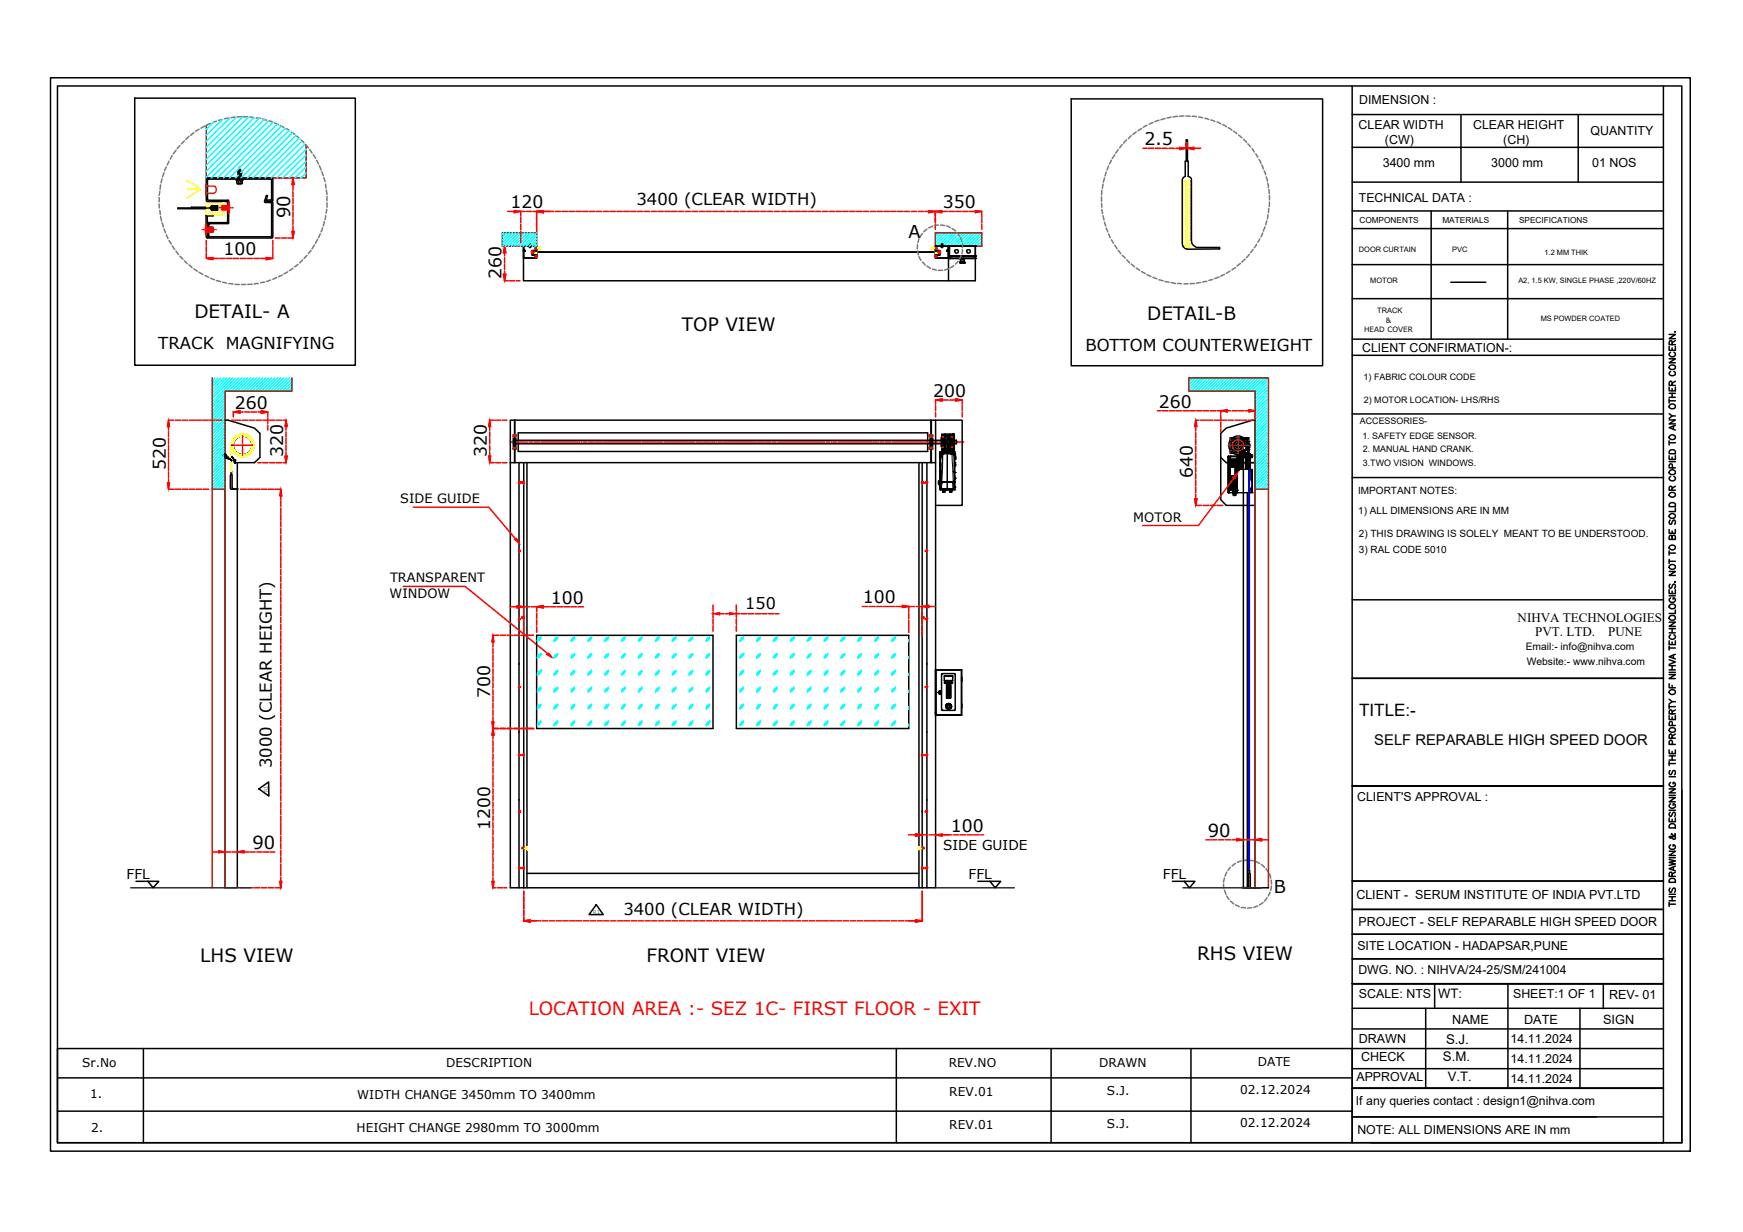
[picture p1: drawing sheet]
<svg xmlns="http://www.w3.org/2000/svg" width="297mm" height="210mm" viewBox="0 0 297 210" stroke-linecap="round" stroke-linejoin="round" font-family="sans-serif">
<defs><g id="words">
<g font-size="3.1">
<text x="49.5" y="37.2" transform="rotate(-90 49.5 37.2)">90</text>
<text x="33.1" y="54.1">DETAIL- A</text>
<text x="116.2" y="56.5">TOP VIEW</text>
<text x="195.5" y="54.6">DETAIL-B</text>
<text x="205.8" y="142.6">90</text>
<text x="43" y="144.6">90</text>
<text x="34.1" y="163.9">LHS VIEW</text>
<text x="110.2" y="163.8">FRONT VIEW</text>
<text x="204" y="163.6">RHS VIEW</text>
</g>
<text font-size="3.1" fill="#f00" x="90.1" y="172.9">LOCATION AREA :- SEZ 1C- FIRST FLOOR - EXIT</text>
<g font-size="3">
<text x="195" y="24.8">2.5</text>
<text x="154.8" y="40.5">A</text>
<text x="217.1" y="152.1">B</text>
</g>
<g font-size="2.9">
<text x="87" y="35.5">120</text>
<text x="160.7" y="35.5">350</text>
<text x="38.1" y="43.5">100</text>
<text x="85.5" y="47.5" transform="rotate(-90 85.5 47.5)">260</text>
<text x="40" y="69.7">260</text>
<text x="159" y="67.6">200</text>
<text x="197.5" y="69.5">260</text>
<text x="48.3" y="77.9" transform="rotate(-90 48.3 77.9)">320</text>
<text x="83" y="77.9" transform="rotate(-90 83 77.9)">320</text>
<text x="28.3" y="80.1" transform="rotate(-90 28.3 80.1)">520</text>
<text x="203.3" y="81.5" transform="rotate(-90 203.3 81.5)">640</text>
<text x="93.9" y="102.9">100</text>
<text x="147" y="102.8">100</text>
<text x="83.5" y="118.9" transform="rotate(-90 83.5 118.9)">700</text>
<text x="231.6" y="122">TITLE:-</text>
<text x="83.5" y="141.4" transform="rotate(-90 83.5 141.4)">1200</text>
<text x="162.1" y="141.8">100</text>
</g>
<g font-size="2.8">
<text x="108.5" y="35">3400 (CLEAR WIDTH)</text>
<text x="27" y="59.4">TRACK</text>
<text x="38.5" y="59.4">MAGNIFYING</text>
<text x="185" y="59.8">BOTTOM COUNTERWEIGHT</text>
<text x="46.3" y="130.9" transform="rotate(-90 46.3 130.9)">3000 (CLEAR HEIGHT)</text>
<text x="106.2" y="155.9">3400 (CLEAR WIDTH)</text>
</g>
<text font-size="2.7" x="127" y="103.8">150</text>
<text font-size="2.5" x="234.2" y="127">SELF REPARABLE HIGH SPEED DOOR</text>
<g font-size="2.3">
<text x="21.6" y="149.8">FFL</text>
<text x="160.7" y="144.8">SIDE GUIDE</text>
<text x="165.1" y="149.8">FFL</text>
<text x="198.2" y="149.8">FFL</text>
<text x="246.4" y="177.9">S.J.</text>
<text x="245.9" y="180.7">S.M.</text>
</g>
<g font-size="2.2">
<text x="68.2" y="85.7">SIDE GUIDE</text>
<text x="193.1" y="88.9">MOTOR</text>
<text x="66.4" y="101.9">WINDOW</text>
<text x="66.5" y="99.2">TRANSPARENT</text>
<text x="258.6" y="106">NIHVA TECHNOLOGIES</text>
<text x="261.6" y="108.3">PVT. LTD.</text>
<text x="274.1" y="108.3">PUNE</text>
<text x="245.1" y="170">WT:</text>
<text x="247.5" y="174.5">NAME</text>
<text x="259.7" y="174.5">DATE</text>
<text x="273.2" y="174.5">SIGN</text>
<text x="246.7" y="184.2">V.T.</text>
</g>
<g font-size="2.1">
<text x="231.6" y="17.7">DIMENSION :</text>
<text x="231.5" y="22.1">CLEAR WIDTH</text>
<text x="251.1" y="22.1">CLEAR HEIGHT</text>
<text x="271.1" y="23">QUANTITY</text>
<text x="235.6" y="28.4">3400 mm</text>
<text x="236" y="24.5">(CW)</text>
<text x="254.1" y="28.4">3000 mm</text>
<text x="256.2" y="24.5">(CH)</text>
<text x="271.3" y="28.5">01 NOS</text>
<text x="231.6" y="34.3">TECHNICAL DATA :</text>
<text x="232.1" y="60">CLIENT CONFIRMATION-:</text>
<text x="231.3" y="136.4">CLIENT'S APPROVAL :</text>
<text x="231.2" y="153.2">CLIENT - SERUM INSTITUTE OF INDIA PVT.LTD</text>
<text x="231.3" y="161.8">SITE LOCATION - HADAPSAR,PUNE</text>
<text x="231.5" y="157.7">PROJECT - SELF REPARABLE HIGH SPEED DOOR</text>
<text x="231.5" y="165.9">DWG. NO. : NIHVA/24-25/SM/241004</text>
<text x="231.6" y="170.1">SCALE: NTS</text>
<text x="257.9" y="170.1">SHEET:1 OF 1</text>
<text x="274.2" y="170.2">REV- 01</text>
<text x="231.6" y="177.6">DRAWN</text>
<text x="257.4" y="177.7">14.11.2024</text>
<text x="14" y="181.8">Sr.No</text>
<text x="76" y="181.8">DESCRIPTION</text>
<text x="161.7" y="181.9">REV.NO</text>
<text x="187.3" y="181.8">DRAWN</text>
<text x="214.3" y="181.7">DATE</text>
<text x="231.2" y="184.2">APPROVAL</text>
<text x="232" y="180.8">CHECK</text>
<text x="257.4" y="181.1">14.11.2024</text>
<text x="257.4" y="184.5">14.11.2024</text>
<text x="15.4" y="187.1">1.</text>
<text x="60.9" y="187.2">WIDTH CHANGE 3450mm TO 3400mm</text>
<text x="161.8" y="186.7">REV.01</text>
<text x="188.6" y="186.6">S.J.</text>
<text x="211.3" y="186.4">02.12.2024</text>
<text x="231.1" y="188.3">If any queries contact : design1@nihva.com</text>
<text x="15.5" y="192.8">2.</text>
<text x="60.8" y="192.9">HEIGHT CHANGE 2980mm TO 3000mm</text>
<text x="161.8" y="192.4">REV.01</text>
<text x="188.6" y="192.2">S.J.</text>
<text x="211.3" y="192.1">02.12.2024</text>
<text x="231.3" y="193.3">NOTE: ALL DIMENSIONS ARE IN mm</text>
</g>
<text font-size="1.8" x="260.2" y="113.4">Website:- www.nihva.com</text>
<g font-size="1.7">
<text x="231.5" y="84.1">IMPORTANT NOTES:</text>
<text x="231.5" y="87.5">1) ALL DIMENSIONS ARE IN MM</text>
<text x="231.6" y="91.5">2) THIS DRAWING IS SOLELY MEANT TO BE UNDERSTOOD.</text>
<text x="231.6" y="94.3">3) RAL CODE 5010</text>
<text x="260" y="110.8">Email:- info@nihva.com</text>
</g>
<g font-size="1.5">
<text x="232.4" y="64.7">1) FABRIC COLOUR CODE</text>
<text x="232.4" y="68.6">2) MOTOR LOCATION- LHS/RHS</text>
<text x="231.7" y="72.2">ACCESSORIES-</text>
<text x="232.2" y="74.8">1. SAFETY EDGE SENSOR.</text>
<text x="232.3" y="77">2. MANUAL HAND CRANK.</text>
<text x="232.3" y="79.4">3.TWO VISION WINDOWS.</text>
</g>
<g font-size="1.4">
<text x="231.7" y="37.9">COMPONENTS</text>
<text x="245.8" y="37.9">MATERIALS</text>
<text x="258.9" y="37.9">SPECIFICATIONS</text>
</g>
<g font-size="1.3">
<text x="231.6" y="42.9">DOOR CURTAIN</text>
<text x="247.5" y="42.9">PVC</text>
<text x="263.2" y="43.4">1.2 MM THIK</text>
<text x="233.5" y="48.2">MOTOR</text>
<text x="234.7" y="53.3">TRACK</text>
<text x="258.8" y="48.2">A2, 1.5 KW, SINGLE PHASE ,220V/60HZ</text>
<text x="262.6" y="54.7">MS POWDER COATED</text>
</g>
<g font-size="1.2">
<text x="232.5" y="56.5">HEAD COVER</text>
<text x="236.2" y="55">&amp;</text>
</g>
<g font-size=".9" fill="#0f0">
<text x="45.6" y="135" transform="rotate(-90 45.6 135)">R1</text>
<text x="101.1" y="155.7">R1</text>
</g>
</g></defs>
<!-- layer: 0 -->
<g fill="none" stroke="#000" stroke-width=".25">
<path d="M8.6 13.3h279.5v182.8h-279.5zM9.8 14.6h276.8v180.1h-276.8zM23 16.7h37.6v45.5h-37.6zM182.6 16.8h42.8v45.5h-42.8zM230.4 14.6v180.1h53.1v-180.1M230.4 19.5h53.1M249 19.5v11.5M269 19.5v11.5M35.2 38.7h1.1v.8h-1.1zM35.2 39.5h1.1M35.2 38.8h1.1M35.2 36.6h1.1v.2h-.9l-.1 .1 .1 3.2 .1 .2h10.6l.2-.1v-5.5l-.2-.2h-1v-.2l.3-1h.2l-.2 .9 .1 .2h1v.1v5.9l-.2 .2h-11l-.1-.3z"/>
<path d="M35.2 30.4h11.3v3.7l-.2 .1h-.9v-.1h.7l.2-.2v-3.2l-.2-.2-10.7 .1v3.4l3.6 .1v4h-3.4v2h-.2v-2.2h3.2l.2-.1v-3.3l-.1-.2h-3.4l-.1-.2zM35.3 38.8v.7M35.3 38.1h.1M35.5 38.3h.1M35.9 35.3l.1-.2h1.1l-.1 .8h-.9l-.2-.3M36.1 35.6l.1 .1h.8v-.6h-.8l-.1 .2-5.8 .1v.2h6.7M36.1 35.3h.9M38.8 36.8h.1M40.3 30.5h1.1v.2l-1.1 .1zM40.4 30.8v.4l.1 .1h.7l.1-.5M40.6 29l.2-.3 .2 .3v.3M40.6 29v1.5"/>
<path d="M40.6 30.8v.5M40.6 29l.4 .3M40.6 29.1l.4 .3M40.6 29.2l.4 .3M40.6 29.3l.4 .2M40.6 29.3l.4 .3M40.6 29.4l.4 .3M40.6 29.4l.4 .4M40.6 29.6l.4 .3M40.6 29.6l.4 .4M40.6 29.8l.4 .3M40.6 29.9l.4 .3"/>
<path d="M40.6 30l.4 .3M40.6 30.1l.4 .3M40.6 30.2l.4 .3M40.6 30.3l.4 .2M40.6 30.4l.3 .1M40.6 30.5h.1M40.7 29l.3 .2M40.7 28.8l.2 .1M40.8 28.7l.2 .6-.4-.3M41 29l-.3-.1 .3 .2M41 30.2h.1M41 30.1h.1"/>
<path d="M41 29.9h.1M41 29.5h.1M41 29.4h.1M41 29.3v1.2M41 30.5v.8M202 27.5h.5v2.6a.58 .58 0 0 1 .5 .5v10.4a1.16 1.16 0 0 0 1.2 1.2h3.6l.1 .2-5.5 .1a1.05 1.05 0 0 1-.9-.9v-11l.2-.4 .3-.1zM202.2 27.5v-3.7h.2v3.7M230.4 31h53.1M230.4 25.1h53.1M230.4 35.9h53.1M230.4 38.9h53.1M243.9 35.9v21.9"/>
<path d="M256.9 35.9v21.9M89.2 42v5.8h77v-5.8M89.2 42v.8M89.2 42l2.3-.1v.8l-.8 .1v.6l.7 .1M89.2 42.8h.2M89.4 42.7l-.1-.2 .2 .3h-.2v1.1h2.1v-.7h-.2h.3v.7l-2.3 .1v-1.2M89.4 42.7v.1M89.4 42.7h-.1v-.7h2.1v.7l-.7 .1v.6l.7 .1v.4v-.4M90.2 42v.2h.2M90.2 42h.2M90.3 41.9h.1M90.3 41.8l.1-.1z"/>
<path d="M90.3 42l.1-.1zM90.4 41.6l-.1 .1h.1M90.4 41.7h.1M90.4 42v.2v-.2M90.4 41.7h-.1v.5M90.4 41.7h-.1h.1M90.4 42h.1M90.4 41.7v.3M90.7 43.2h.1M91.1 42.9h.2zM91.1 42.9h.1M91.1 43h68.7"/>
<path d="M91.1 42.9h.2M91.2 43.6h.3h-.3v.2h.3h-.3M91.3 42.9h.1M91.3 43l-.2 .1 .2-.1M91.3 42.9l1.1 .1M91.3 43h.1M91.4 43.5h.1M91.5 43.6v.2M92 42.9h.1M92 42.9h66.9M158.9 42.9h.1M159.4 43.6v.2"/>
<path d="M159.4 43.5l.7-.1v-.7h-.7v-.8h2.2v5.9M159.4 43.5h.1M159.5 43.5h.1M159.5 42.9h.1M159.5 43l.3 .1-.2-.1M159.6 42.9l.2 .1zM159.6 42.9l-1.2 .1M159.6 43h.1M159.6 42.9h.2M159.6 43.6h-.2h.2v.2h-.2h.2M159.8 42.9h.1M160.1 43.2h.1"/>
<path d="M160.4 42h.2v.2h-.1M160.4 42l.1 .2v-.2M160.4 42h.2M160.5 41.7h.1v.5M160.5 41.7h.1h-.1M160.5 41.9l.1 .1zM160.5 42h.1M160.5 41.7v.3M160.5 41.6l.1 .1M160.5 41.7h.1M160.6 41.9h.1M160.6 41.8l-.1-.1 .1 .2h-.1"/>
<path d="M160.6 42h.1M161.4 42.8h.1M161.5 42.8v-.3l-.2 .3h.3v1.1h-2.1l-.1-.7h.2h-.2v.7l2.2 .1v-1.2M161.5 42.5h.1M161.6 42.8l-.2-.1h.2v-.7h-2.1l-.1 .6 .8 .1v.7l-.7 .1v.4l-.1-.4M161.6 42.7v.1M161.8 42h4.4h-4.4M161.8 43.6h.1M161.8 43.6h4.4zM161.8 43.7h.1M161.8 43.7h4.4M161.8 44h.1"/>
<path d="M161.8 44h4.4zM161.8 42h.1M161.8 43.6v.1M161.8 42v2M161.9 43.6v.1M162.1 43.6h.1M162.2 43.6h3.7M162.2 43.6v.1M162.2 43.6h.1M163.6 44.7h.8M163.6 44.7h.1M163.6 44.7h.3"/>
<path d="M163.7 44h.1M163.7 44.6h.6M163.7 44.7h.2M163.7 44.7h.1M163.7 44.1v.1h.6v-.1l-.6-.1 .6 .1M163.8 44.7h.1M163.8 44.8h-.1h.6h-.1M163.9 44.7h.1M164 44.7h.1M164.1 44.7h.1M164.2 44.7h.1M164.3 44.7h.1"/>
<path d="M164.4 44.7l-.1 .1h-.6v-.1a.32 .32 0 0 1 0-.5 .32 .32 0 0 1 .4 0h.2l.1 .5M164.4 44.7h-.1M164.4 44.7h.1M165.9 43.6v.1M165.9 43.6h.1M166.2 43.6h.1M166.2 42h.1M166.2 44h.1M230.4 45.1h53.1M230.4 50.9h53M230.4 57.8h53M247.2 48.1h6"/>
<path d="M284.5 59v.7h1v-.7M284.5 57h1l-1 .7h1M285 58.7l-.1-.6h-.3l-.1 .6h1M285 59.3v.4M285.5 56.5v.1zM285.5 58l-.5 .4M38.1 77.6l.3 .1M38.1 77.6h.5M38.2 77.6h.1M38.2 77.6l.1 .1M38.3 77.6h.1M38.4 71.8v79.5h2v-72.5"/>
<path d="M38.4 71.6h.5l4.5 1.3 .9 .9v4.1l-.9 .9h-3.4M38.4 77.6h.1M38.4 77.6v.1M38.4 77.5l.1 .1M38.4 77.5l.1 .2M38.4 77.5h.1M38.5 77.6l.1 .1M38.5 77.7h.1M38.5 78h.1M38.5 77.9h.1M38.5 77.9l-.1-.6v.6l.5 .1M38.5 77.6v.1"/>
<path d="M38.5 77.9h.4M38.8 78h-.3h.4M38.8 78h.1M38.8 78l.7 .4zM38.9 77.9h-.4h.4v.2l-.1-.1M38.9 77.9v.1M38.9 78h.1M38.9 78.1h.1M39.5 78.4h.1M39.5 77.9l.3 .2 .1 .3zM39.8 78.4v-.1v.2h.2v.3M39.8 78.4h.1"/>
<path d="M39.9 78.4l.1-.1v.1M39.9 78.4h.1M40 78.4v.4v-.4M40 78.8h.1M40 78.4h.1M87 78.8h2.3v72.5M87 78.8v-7.2h72.4v7.2M87 78.8v72.5h70.2M87.5 75h75.5v.6h-75.5M87.7 74l.1 .5-.3 .1v1.4l.2 .1M87.7 71.6v7.2M87.8 74.5l.1 .1v1.4l-.1 .1-.1 .5"/>
<path d="M87.8 76.4h.1M88.3 73.7h69.8v3.2h-69.8zM88.4 78.8v72.5M89.3 78.8h67.9M89.8 78.8v72.5M156.6 78.8v72.5M157.2 78.8h2.2v72.5h-2.2M157.2 78.8v72.5M158 78.8v72.5M158.6 76.4h.1M158.6 74.5l-.1 .1v1.4l.1 .1M158.6 71.6v7.2"/>
<path d="M158.6 76.6h.1M158.7 74l-.1 .5 .3 .1v1.4l-.2 .1M158.7 71.6v7.2M159.4 71.6h4.6v14.5h-4.6M208 77.9l1 .9h4.9v-7.2h-.4l-4.5 1.3-1 .9v11.3l1 1h4.9M211.9 78.8h2v72.5h-2zM230.4 60.5h53.1M230.4 70.5h53.1M284.5 77.6v.7h1v-.7M284.5 74.4a.53 .53 0 0 1 .6-.3 .53 .53 0 0 1 .4 .6 .56 .56 0 0 1-.6 .2 .56 .56 0 0 1-.4-.5zM284.5 71.5h1l-1 .7h1M284.5 66v.6h1v-.6"/>
<path d="M284.5 61.1h1l-1 .7h1M284.5 67.9v.8M284.5 75.1v.7M284.5 78.7h1M284.5 75.4h1M284.5 70.5l.5 .4M284.5 68.3h1M284.5 67.7h1M284.5 67h1M284.5 62.4a.49 .49 0 0 1 .7-.2 .49 .49 0 0 1 .2 .7 .51 .51 0 0 1-.6 0 .51 .51 0 0 1-.3-.5zM284.6 76.7h.8l.1 .6h-1v-.3zM284.6 69a.48 .48 0 0 1 .7-.1 .48 .48 0 0 1 .1 .7 .51 .51 0 0 1-.6 0 .51 .51 0 0 1-.3-.6z"/>
<path d="M284.7 63.3a.37 .37 0 0 0-.2 .4 .37 .37 0 0 0 .4 .3h.2a.37 .37 0 0 0 .4-.3 .37 .37 0 0 0-.2-.4M284.7 60a.39 .39 0 0 0-.3 .5 .39 .39 0 0 0 .5 .3 .45 .45 0 0 0 .5-.2 .45 .45 0 0 0 0-.5l-.1-.1M285 65.7l-.1-.6-.2-.2-.2 .3v.5h1M285 66.2v.4M285 67v.7M285 77.9v.4M285 79.7v-.6h-.4l-.1 .1v.5h1M285.2 72.6v.5M285.5 72.5l-1 .4 1 .4M285.5 70.9h-.5l-.5 .4M285.5 64.9l-.5 .4M39.4 80.3l.2 .6v2.2l.2 .2h.8l-.1 .1h-1.1l-.1-.2v-2.2l.1-.1z"/>
<path d="M89 82.1v.2h.2M89.2 82.1h-.2h.3M89.2 82.3h.1M89.3 82.1v.2h-.3M89.3 82.1l-.1 .2M157.2 82.1h.2l-.2 .1v.1h.2M157.2 82.2v.1M157.4 82.2v.1h-.2M212.6 83.9v67.4h2.3M230.4 81.4h53.1M284.5 97.4h1l-1 .6h1M284.5 90.2v.6h1v-.6"/>
<path d="M284.5 87.8a.53 .53 0 0 1 .6-.3 .53 .53 0 0 1 .4 .6 .56 .56 0 0 1-.6 .2 .56 .56 0 0 1-.4-.5zM284.5 93.9v.7M284.5 95.3v.7M284.5 95.6h1M284.5 94.2h1M284.5 85.8a.56 .56 0 0 1 .7-.1 .56 .56 0 0 1 .3 .6h-1zM284.6 99.5a.41 .41 0 0 0 .1 .7l.5-.7h.2l.1 .3-.1 .4M284.6 96.3a.48 .48 0 0 1 .7-.1 .48 .48 0 0 1 .1 .7 .51 .51 0 0 1-.6 .1 .51 .51 0 0 1-.3-.6zM284.6 93a.52 .52 0 0 1 .6-.1 .52 .52 0 0 1 .3 .6 .56 .56 0 0 1-.6 .2 .56 .56 0 0 1-.4-.5zM284.6 88.6a.4 .4 0 0 0-.2 .4 .4 .4 0 0 0 .3 .3l.2-.1 .1-.4 .2-.2h.2l.1 .3-.1 .4M284.6 84a.52 .52 0 0 1 .6-.1 .52 .52 0 0 1 .3 .6 .56 .56 0 0 1-.6 .2 .56 .56 0 0 1-.4-.5zM284.6 80.2a.48 .48 0 0 1 .7-.1 .48 .48 0 0 1 .1 .7 .51 .51 0 0 1-.6 .1 .51 .51 0 0 1-.3-.6z"/>
<path d="M284.7 81.2a.39 .39 0 0 0-.3 .4 .39 .39 0 0 0 .5 .3h.2a.39 .39 0 0 0 .4-.3 .39 .39 0 0 0-.2-.4M285 91.4l.2-.2h.2l.1 .2v.5h-1v-.5l.1-.2h.3l.1 .7M285 83.5l-.1-.6h-.3l-.1 .6h1M285 90.5v.3M285.5 99.1v.1zM285.5 86.6v.6h-1M285.5 82.8l-.5 .4M89 105.2v.1h.2M89.2 105.2h-.2h.3M89.2 105.3h.1M89.3 105.2v.1h-.3M89.3 105.2l-.1 .1"/>
<path d="M91.5 108.2h30v15.9h-30zM125.5 108.2h29.4v15.9h-29.4zM157.2 105.2v.1M157.4 105.2h-.2h.2v.1h-.2h.2M159.4 114.1v7.7zM159.4 114.1h4.5M159.4 114.1h4.4M159.5 114.1v7.7M160 117.9l.2-.1 .2 .1M160 118.1l.1 .1 .3-.1M160 117.8a.25 .25 0 0 1 .4 0 .25 .25 0 0 1 0 .4l-.2 .1-.2-.1-.1-.2 .3 .2 .2-.2-.1-.2h-.1l-.3 .2zM160.1 117.9h.2v.2l-.1 .1z"/>
<path d="M160.1 118h.2zM160.5 114.8h1.7a.42 .42 0 0 1 .6 .2v5.8a.59 .59 0 0 1-.7 .2h-1.1a.43 .43 0 0 1-.5-.1 .43 .43 0 0 1 0-.5zM160.9 115.2h1.5h-1.5v.8M161 116.2h1.3l.1 .2-1.4 .1zM161.2 116.4h.1M161.3 118.7l.2 .2h.4v-.2M161.3 116.6h.6l.2 .1v2.2l-.2 .1-.6-.1zM161.4 116.7l.5 .1v2.1l-.6-.1zM161.4 120h.1zM161.5 117.3h.1zM161.5 118.2l.1 .1zM161.5 117l.1-.2 .2 .2"/>
<path d="M161.5 119.9l.1 .1zM161.6 118.2v.1zM161.6 117l.1 .1M161.6 117.7v.2zM161.6 117.3h.1M161.6 119.9h.1M161.6 118.6v-.2l.2 .2M161.6 118.2l.1 .1zM161.6 117.7l.1 .2zM161.6 117.1v-.2l.2 .1-.1 .1M161.6 118.5v.2l.2-.1-.1-.1M161.6 117.3h.1z"/>
<path d="M161.6 117.6l.3 .2zM161.6 118.3h.1M161.6 119.8l.1 .2zM161.7 117.3h.1zM161.7 118.2l.1 .1zM161.7 120h.1zM161.8 118.2v.1zM161.8 117.3h.1M161.8 117l-.1 .1M161.8 117.7v.2zM161.8 117.8h.1M161.8 116.2l.1 .2h-.1z"/>
<path d="M161.8 118.3h.1M161.8 119.9l.1 .1zM162.2 116.2h.1v.2h-.1zM162.4 115.2v.8h-1.5M163.8 114.1v7.7M163.8 114.1h.1M163.8 115.5v.1M163.8 115.9v.1M163.9 114.1v7.7M163.9 120v.6M163.9 115.4v.7M230.4 115.6h53.1"/>
<path d="M230.4 102.2h53.1M284.5 116.5v.7h1M284.5 114.9h1l-1 .7h1M284.5 112.4l1 .4-1 .4M284.5 109.2v.6h1v-.6M284.5 106h1l-1 .7h1M284.5 100.5v.6h1v-.6M284.5 110.1v.6M284.5 119.1l.5 .4M284.5 114.6h1M284.5 114.1h1M284.5 113.4h1"/>
<path d="M284.5 110.4h1M284.5 107.8h1M284.5 107.1h1M284.5 101.5h1M284.5 117.7a.49 .49 0 0 1 .7-.2 .49 .49 0 0 1 .2 .7 .5 .5 0 0 1-.7 .1 .5 .5 0 0 1-.2-.6zM284.6 104.9a.52 .52 0 0 1 .6 0 .52 .52 0 0 1 .3 .6 .5 .5 0 0 1-.7 .2 .5 .5 0 0 1-.3-.6zM284.6 103a.48 .48 0 0 1 .7 0 .48 .48 0 0 1 .1 .6 .51 .51 0 0 1-.6 .1 .51 .51 0 0 1-.3-.6zM284.7 108.2a.39 .39 0 0 0-.3 .4 .39 .39 0 0 0 .5 .3 .45 .45 0 0 0 .5-.1 .45 .45 0 0 0 0-.6h-.1M284.7 101.9a.39 .39 0 0 0-.3 .4 .39 .39 0 0 0 .5 .3h.2a.38 .38 0 0 0 .4-.4 .38 .38 0 0 0-.4-.3v.2M285 100.7v.4M285 107.1v.7M285 109.4v.4"/>
<path d="M285 113.4v.7M285 116.8v.4M285.2 111.6v.5M285.5 119.5h-.5l-.5 .4M285.5 111.5l-1 .4 1 .4M285.5 103.9v.6h-1M44.1 134.4l1.7-1.2v2.4zM159.4 121.3v.2M159.4 121.8h4.4zM159.4 121.8h.1M159.5 121.8h.1M161.2 120.1l.1 .4 .2 .2h-.1l-.2-.1z"/>
<path d="M161.3 120.1h.1M161.3 120l.2 .1zM161.3 120.4h.1M161.3 120.3h.1M161.3 120.2v.1M161.3 120.2h.1M161.3 120.4v.1M161.3 120.2v.2M161.3 120.5l.2 .2M161.3 120.1v.1M161.3 120.6h.1M161.3 120.5h.1"/>
<path d="M161.3 120.5v.1M161.4 120.2a.27 .27 0 0 1 .3-.1 .27 .27 0 0 1 .2 .3 .25 .25 0 0 0-.3-.3 .25 .25 0 0 0-.2 .3zM161.4 120.6h.1M161.4 120.1h.1M161.4 120.6l.1 .1M161.5 120.1a.27 .27 0 0 1 .4 .1 .27 .27 0 0 1-.3 .4l-.3-.2zM161.5 120.1h.1M161.5 120.7h.1M161.5 120.1a.27 .27 0 0 1 .4 0 .27 .27 0 0 1 0 .4h-.4zM161.5 120.7v.1zM161.5 120h.1M161.5 120v.1"/>
<path d="M161.6 120.7v.1zM161.6 120h.1M161.6 120h.2M161.6 120.7l.2 .1h-.2zM161.7 120h.1M161.8 120.7v.1zM161.8 120.7h.1M161.8 120h.1M161.8 120l.1 .1M161.9 120.1h.1M161.9 120.7h.1M161.9 120.6h.1"/>
<path d="M161.9 120.6v.1M161.9 120.1h.2a.45 .45 0 0 1-.2 .6l.1-.2zM161.9 120.1h.2zM161.9 120.4h.1M161.9 120.5v.2M161.9 120.1v.1M161.9 120.5h.1M161.9 120.2h.1M161.9 120.5v.1M162 120.2v.1M162 120.3h.1M162 120.4h.1"/>
<path d="M162 120.2h.1M162 120.4l-.1 .1M162 120.3v.1M163.8 121.8h.1M283.5 133.9h-53.1h53.1M284.5 139.4v.6h1v-.6M284.5 135.9h1l-1 .7h1M284.5 134.4h1l-1 .7h1M284.5 127.8v.6h1v-.6M284.5 121.9v.7h1v-.7M284.5 120.1v.6M284.5 129.8v.6"/>
<path d="M284.5 138h1M284.5 135.5h1M284.5 132.3h1M284.5 130.1h1M284.5 129.5h1M284.5 128.8h1M284.5 120.4h1M284.5 124.2a.49 .49 0 0 1 .7-.2 .49 .49 0 0 1 .2 .7 .51 .51 0 0 1-.6 .1 .51 .51 0 0 1-.3-.6zM284.6 138.4a.4 .4 0 0 0-.2 .4 .4 .4 0 0 0 .3 .3l.5-.7h.2l.1 .2-.1 .5M284.6 131.3a.4 .4 0 0 0-.2 .4 .4 .4 0 0 0 .3 .3l.5-.7h.2l.1 .2-.1 .5M284.7 136.9a.39 .39 0 0 0-.3 .5 .39 .39 0 0 0 .5 .3 .45 .45 0 0 0 .5-.1 .45 .45 0 0 0 0-.6l-.3-.1v.3M284.7 133.3a.39 .39 0 0 0-.3 .5 .39 .39 0 0 0 .5 .3 .45 .45 0 0 0 .5-.2 .45 .45 0 0 0 0-.5l-.3-.1v.3"/>
<path d="M285 125.8l-.1-.6-.2-.1-.2 .2v.5h1M285 121.6l-.1-.6h-.3l-.1 .6h1M285 122.2v.4M285 128v.4M285 128.8v.7M285 139.6v.4M285 126.8v-.6l-.3-.1-.2 .3v.4h1M285 123.6v-.6h-.4l-.1 .6h1M285.5 125.1l-.5 .3M285.5 120.9l-.5 .4M286.6 134.6v60.1h-53M23.2 150.2h3.9l-1 1.1-.9-1.1"/>
<path d="M89.8 148.8h66.8M101.6 154.1l1.2 1.7h-2.4zM166.6 150.2h3.9l-.9 1.1-.9-1.1M199.8 150.2h3.8l-.9 1.1-.9-1.1M212.9 148.3l.2 .7v2.1l-.2 .2h-1.1l.7-.1 .3-.2zM213.9 151.3h2.3M230.4 150.1h53.1M230.4 154.9h53.1M230.4 159.2h53.1M284.5 146.4l1 .3-1 .2 1 .3-1 .2M284.5 145h1l-1 .8h1M284.5 154.1h1"/>
<path d="M284.5 153.7v.7M284.5 153.5h1M284.5 152.8h1M284.5 152.4h1M284.5 146.1h1M284.5 140.5a.55 .55 0 0 1 .6-.2 .55 .55 0 0 1 .4 .4v.4h-1zM284.6 151.3a.4 .4 0 0 0-.2 .4 .4 .4 0 0 0 .3 .3l.2-.1 .1-.4 .2-.2h.2l.1 .3-.1 .4M284.6 149.7h.8l.1 .6h-1v-.3zM284.7 143.9a.39 .39 0 0 0-.3 .5 .39 .39 0 0 0 .5 .3h.2a.38 .38 0 0 0 .4-.4 .38 .38 0 0 0-.4-.4v.3M284.9 142l-.1 .1 .6 .3 .1 .2v.3l-.2 .1h-.2l-.3-.5h-.2l-.1 .1 .1 .2 .3-.1 .6-.4-.1-.3M285 149.3l-.1-.6-.2-.1-.2 .2v.5h1M285 152.8v.7"/>
<path d="M285.2 147.7v.6M285.5 147.6l-1 .4 1 .4M285.5 148.6l-.5 .3M9.8 178.6h220.6v16.1h-220.6zM24.4 178.6v16.1M152.8 178.6v16.1M179.1 178.6v16.1M203 178.6v16.1M230.4 163.4h53.1M230.4 171.8h53.1M230.4 178.6h53.1M230.4 175.3h53.1"/>
<path d="M243 171.8v13.6M244.5 167.6v4.2M257 167.6v17.8M269.3 171.8v13.6M273.2 167.6v4.2M283.5 167.6h-53.1h53.1M9.8 183.6h220.6M9.8 189.3h220.6M230.4 190.3h53.1M230.4 182.1h53.1M283.5 185.4h-53.1h53.1"/>
<circle cx="163" cy="42.8" r=".32"/>
<circle cx="165" cy="42.8" r=".32"/>
<circle cx="41.4" cy="75.9" r="1.6"/>
<circle cx="211" cy="75.9" r="1.6"/>
<circle cx="161.1" cy="116.3" r=".11"/>
<circle cx="161.5" cy="116.3" r=".11"/>
<circle cx="161.6" cy="118.6" r=".22"/>
<circle cx="161.6" cy="117" r=".17"/>
<circle cx="161.6" cy="117.8" r=".17"/>
<circle cx="161.7" cy="118.6" r=".19"/>
<circle cx="161.7" cy="117" r=".19"/>
<circle cx="161.7" cy="117" r=".2"/>
<circle cx="161.7" cy="117.8" r=".2"/>
<circle cx="161.7" cy="117.8" r=".23"/>
<circle cx="161.7" cy="120.3" r=".49"/>
</g>
<g fill="none" stroke="#ff0" stroke-width=".25">
<path d="M31.8 30.7l2.4 1.5h-2.2M32 32.3h2.2l-2.4 1.5M35.2 34.3h2.7v.4h.3v-.4h.5v2.2l-.4 .1-.1-.1v-.3h-.3v.4h-2.6l-.2-.2v-.6l.2-.1h.3l.3 .4h1.5a1.12 1.12 0 0 0 0-1.3h-1.5l-.4 .4h-.2l-.2-.1zM201.6 40h.1M201.6 39.9h.1M201.6 39.8h.1M201.6 39.5v.3M201.6 39.4h.1M201.6 39.3h.1M201.6 38.9v.3M201.6 38.9h.1M201.6 38.8h.1"/>
<path d="M201.6 38.4v.3M201.6 38.3h.1M201.6 38.2h.1M201.6 37.8v.4M201.6 37.8h.1M201.6 37.7h.1M201.6 37.3v.4M201.6 37.3h.1M201.6 37.2h.1M201.6 36.8v.3M201.6 36.7h.1M201.6 36.2v.4"/>
<path d="M201.6 36.2h.1M201.6 36.1h.1M201.6 35.7v.4M201.6 35.6h.1M201.6 35.2v.3M201.6 35.1h.1M201.6 35h.1M201.6 34.6v.4M201.6 34.6h.1M201.6 34.5h.1M201.6 34.1v.3M201.6 34h.1"/>
<path d="M201.6 33.5v.4M201.6 33.5h.1M201.6 33.4h.1M201.6 33v.4M201.6 33h.1M201.6 32.9h.1M201.6 32.5v.4M201.6 32.4h.1M201.6 32.3h.1M201.6 32v.3M201.6 31.9h.1M201.6 31.8h.1"/>
<path d="M201.6 31.4v.4M201.6 31.4h.1M201.6 31.3h.1M201.6 31.2h.1M201.6 30.9v.3M201.6 30.8h.1M201.8 30.8h.1M201.9 30.8h.3M202.2 30.8h.1M202.2 30.9v.3M202.2 31.2h.1M202.2 31.3h.1"/>
<path d="M202.2 31.4h.1M202.2 31.4v.4M202.2 31.8h.1M202.2 31.9h.1M202.2 32v.3M202.2 32.3h.1M202.2 32.4h.1M202.2 32.5v.4M202.2 32.9h.1M202.2 33h.1M202.2 33v.4M202.2 33.4h.1"/>
<path d="M202.2 33.5h.1M202.2 33.5v.4M202.2 34h.1M202.2 34.1v.3M202.2 34.5h.1M202.2 34.6h.1M202.2 34.6v.4M202.2 35h.1M202.2 35.1h.1M202.2 35.2v.3M202.2 35.6h.1M202.2 35.7v.4"/>
<path d="M202.2 36.1h.1M202.2 36.2h.1M202.2 36.2v.4M202.2 36.7h.1M202.2 36.8v.3M202.2 37.2h.1M202.2 37.3h.1M202.2 37.3v.4M202.2 37.7h.1M202.2 37.8h.1M202.2 37.8v.4M202.2 38.2h.1"/>
<path d="M202.2 38.3h.1M202.2 38.4v.3M202.2 38.8h.1M202.2 38.9h.1M202.2 38.9v.3M202.2 39.3h.1M202.2 39.4h.1M202.2 39.5v.3M202.2 39.8h.1M202.2 39.9h.1M202.2 40h.1M202.4 40h.1"/>
<path d="M202.4 39.9h.1M202.4 39.8h.1M202.4 39.5v.3M202.4 39.4h.1M202.4 39.3h.1M202.4 38.9v.3M202.4 38.9h.1M202.4 38.8h.1M202.4 38.4v.3M202.4 38.3h.1M202.4 38.2h.1M202.4 37.8v.4"/>
<path d="M202.4 37.8h.1M202.4 37.7h.1M202.4 37.3v.4M202.4 37.3h.1M202.4 37.2h.1M202.4 36.8v.3M202.4 36.7h.1M202.4 36.2v.4M202.4 36.2h.1M202.4 36.1h.1M202.4 35.7v.4M202.4 35.6h.1"/>
<path d="M202.4 35.2v.3M202.4 35.1h.1M202.4 35h.1M202.4 34.6v.4M202.4 34.6h.1M202.4 34.5h.1M202.4 34.1v.3M202.4 34h.1M202.4 33.5v.4M202.4 33.5h.1M202.4 33.4h.1M202.4 33v.4"/>
<path d="M202.4 33h.1M202.4 32.9h.1M202.4 32.5v.4M202.4 32.4h.1M202.4 32.3h.1M202.4 32v.3M202.4 31.9h.1M202.4 31.8h.1M202.4 31.4v.4M202.4 31.4h.1M202.4 31.3h.1M202.4 31.2h.1"/>
<path d="M202.4 30.9v.3M202.4 30.8h.1M202.4 30.8h.4M202.8 30.8h.1M202.8 30.9v.3M202.8 31.2h.1M202.8 31.3h.1M202.8 31.4h.1M202.8 31.4v.4M202.8 31.8h.1M202.8 31.9h.1M202.8 32v.3"/>
<path d="M202.8 32.3h.1M202.8 32.4h.1M202.8 32.5v.4M202.8 32.9h.1M202.8 33h.1M202.8 33v.4M202.8 33.4h.1M202.8 33.5h.1M202.8 33.5v.4M202.8 34h.1M202.8 34.1v.3M202.8 34.5h.1"/>
<path d="M202.8 34.6h.1M202.8 34.6v.4M202.8 35h.1M202.8 35.1h.1M202.8 35.2v.3M202.8 35.6h.1M202.8 35.7v.4M202.8 36.1h.1M202.8 36.2h.1M202.8 36.2v.4M202.8 36.7h.1M202.8 36.8v.3"/>
<path d="M202.8 37.2h.1M202.8 37.3h.1M202.8 37.3v.4M202.8 37.7h.1M202.8 37.8h.1M202.8 37.8v.4M202.8 38.2h.1M202.8 38.3h.1M202.8 38.4v.3M202.8 38.8h.1M202.8 38.9h.1M202.8 38.9v.3"/>
<path d="M202.8 39.3h.1M202.8 39.4h.1M202.8 39.5v.3M202.8 39.8h.1M202.8 39.9h.1M202.8 40h.1M90.7 42.8l.8-.1v.2l-.5-.1v.3h.3l.1-.1 .1 .1-.8 .1zM92.1 42l-.4 .3h.3h-.3l.4 .3M158.7 42l.5 .3h-.5h.5l-.5 .3M159.4 42.7l.7 .1v.4h-.7v-.2l.1 .1h.4v-.2h-.5zM201.6 42.1h.1M201.6 42h.1"/>
<path d="M201.6 41.6v.4M201.6 41.5h.1M201.6 41v.4M201.6 41h.1M201.6 40.9h.1M201.6 40.6v.3M201.6 40.5h.1M201.6 40.4h.1M201.6 40v.3M201.8 42.1h.1M201.9 42.1h.3M202.2 40v.3"/>
<path d="M202.2 40.4h.1M202.2 40.5h.1M202.2 40.6v.3M202.2 40.9h.1M202.2 41h.1M202.2 41v.4M202.2 41.5h.1M202.2 41.6v.4M202.2 42h.1M202.4 42.1h.1M202.4 42h.1M202.4 41.6v.4"/>
<path d="M202.4 41.5h.1M202.4 41v.4M202.4 41h.1M202.4 40.9h.1M202.4 40.6v.3M202.4 40.5h.1M202.4 40.4h.1M202.4 40v.3M202.4 42.1h.4M202.8 40v.3M202.8 40.4h.1M202.8 40.5h.1"/>
<path d="M202.8 40.6v.3M202.8 40.9h.1M202.8 41h.1M202.8 41v.4M202.8 41.5h.1M202.8 41.6v.4M202.8 42h.1M40.1 74.4a1.96 1.96 0 0 1 2.9 .5 1.96 1.96 0 0 1-.9 2.8 1.96 1.96 0 0 1-2.7-1.4v4v-4.8zM39.3 83.3h.1M39.3 83.2h.1M39.3 82.8v.4M39.3 82.8h.1"/>
<path d="M39.3 82.7h.1M39.3 82.3v.4M39.3 82.3h.1M39.3 82.2h.1M39.3 81.8v.3M39.3 81.7h.1M39.3 81.2v.4M39.3 81.2h.1M39.3 81.1h.1M39.3 81.1h.2M39.3 83.3h.2M39.4 81.1h.1"/>
<path d="M39.4 81.2h.1M39.4 81.2v.4M39.4 81.7h.1M39.4 81.8v.3M39.4 82.2h.1M39.4 82.3h.1M39.4 82.3v.4M39.4 82.7h.1M39.4 82.8h.1M39.4 82.8v.4M39.4 83.2h.1M39.5 81.1h.1"/>
<path d="M39.5 81.2h.1M39.5 81.2v.4M39.5 81.7h.1M39.5 81.8v.3M39.5 82.2h.1M39.5 82.3h.1M39.5 82.3v.4M39.5 82.7h.1M39.5 82.8h.1M39.5 82.8v.4M39.5 83.2h.1M89.9 144.2l-.4 .3h.3h-.3l.4 .3"/>
<path d="M156.5 144.2l.4 .3h-.4h.4l-.4 .3M212.8 150.9v.3l.1-.3M212.8 149.1v-.1l.1 .1M212.8 149.1h.1M212.8 149.2h.1M212.8 149.3h.1M212.8 149.3v.3M212.8 149.7h.1M212.8 149.8v.4M212.8 150.2h.1M212.8 150.3h.1M212.8 150.3v.4"/>
<path d="M212.8 150.8h.1M212.9 150.8h.1M212.9 150.3v.4M212.9 150.3h.1M212.9 150.2h.1M212.9 149.8v.4M212.9 149.7h.1M212.9 149.3v.3M212.9 149.3h.1M212.9 149.2h.1M212.9 149.1h.1M212.9 149v.1"/>
<path d="M212.9 150.9v.3M213 149h.1M213 151.2h.1M213 150.9v.3M213 150.8h.1M213 150.3v.4M213 150.3h.1M213 150.2h.1M213 149.8v.4M213 149.7h.1M213 149.3v.3M213 149.3h.1"/>
<path d="M213 149.2h.1M213 149.1h.1M213 149v.1"/>
<circle cx="41.3" cy="75.9" r="1.73"/>
<circle cx="41.3" cy="75.9" r="1.78"/>
<circle cx="41.3" cy="75.9" r="1.83"/>
<circle cx="41.3" cy="75.9" r="1.87"/>
<circle cx="41.3" cy="75.9" r="1.92"/>
<circle cx="41.4" cy="75.9" r="1.67"/>
<circle cx="41.4" cy="75.9" r="1.64"/>
</g>
<g fill="none" stroke="#f00" stroke-width=".25">
<path d="M35.1 38.2v1.8zM35.2 39.5h.1M35.2 39.5v-.7h1.1v.7h-.1M35.3 38.8l-.1 .7M35.4 38.8v.7M35.5 38.8l.1 .7M35.6 38.8l.1 .7M35.7 38.8v.7M35.9 38.8v.7M36 38.8v.7M36 38.8l.1 .7M36.2 38.8l.1 .7h-1"/>
<path d="M36.2 38.8h.1M37.9 35.1v.6h.9M38.1 35.1l-.1 .6M38.2 35.1l-.1 .6M38.3 35.1l-.1 .6M38.4 35.1l-.1 .6M38.5 35.1v.6M38.6 35.1v.6M38.7 35.1v.6M38.9 35.1v.6M38.9 35.7h.1M39 34.5h.1v1.8l-.1-.1z"/>
<path d="M39 35.1h-1.2v.6h.1M39 35.1l-.1 .6M40.8 28.2h.1M40.8 28.3h.1M40.8 28.4h.1M40.8 28.4v.4M40.8 28.8h.1M40.8 28.9h.1M40.8 29h.1M40.8 29v.3M40.8 29.4h.1M40.8 29.5v.4"/>
<path d="M40.8 29.9h.1M40.8 30h.1M40.8 30v.4M40.8 30.5h.1M40.8 30.6v.3M40.8 30.9h.1M40.8 31h.1M40.8 31.1h.1M40.8 31.1v.4M40.8 31.5h.1M40.8 31.6h.1M40.8 31.7h.1"/>
<path d="M46.9 30.3h.8M48 30.3h.9M49.1 30.3h.9M49.8 31.5l.1-1.2 .2 1.2M49.8 39.4l.1 1.2 .2-1.2M49.9 31.5v.9M49.9 32.6v1M49.9 33.8v.9M49.9 35v.9M49.9 36.1v.9M49.9 37.3v.9M49.9 38.5v.9"/>
<path d="M86.5 36h1.1M87.6 35.9l1.1 .1-1.1 .2M88.7 37v1M88.7 38.2v1M88.7 39.4v.9M89.4 36h-.7v.8M89.6 36h1M90.8 36h.7v3.1M91.5 39.2v.5M92.6 35.9l-1.1 .1 1.1 .2M92.6 36h1.8M94.6 36h1"/>
<path d="M95.8 36h.9M97 36h.9M98.1 36h1M99.3 36h.9M100.5 36h.9M101.6 36h.9M102.8 36h.9M103.9 36h1M105.1 36h1M106.3 36h.9M107.5 36h.9M108.6 36h1"/>
<path d="M109.8 36h.9M111 36h.9M112.1 36h.9M113.3 36h.9M114.4 36h1M115.6 36h1M116.8 36h.9M118 36h.9M119.1 36h1M120.3 36h.9M121.5 36h.9M122.6 36h.9"/>
<path d="M123.8 36h.9M124.9 36h1M126.1 36h1M127.3 36h.9M128.5 36h.9M129.6 36h1M130.8 36h.9M132 36h.9M133.1 36h.9M134.3 36h.9M135.4 36h1M136.6 36h1"/>
<path d="M137.8 36h.9M139 36h.9M140.1 36h1M141.3 36h.9M142.5 36h.9M143.6 36h.9M144.8 36h.9M145.9 36h1M147.1 36h1M148.3 36h.9M149.5 36h.9M150.6 36h1"/>
<path d="M151.8 36h.9M153 36h.9M154.1 36h.9M155.3 36h.9M156.5 36h.9M157.6 36h.7M158.3 35.9l1.1 .1-1.1 .2M159.4 36v.9M159.4 37v1M159.4 38.3v.8M160.5 35.9l-1.1 .1 1.1 .2M160.5 36h1"/>
<path d="M161.7 36h1M162.9 36h.9M164.1 36h.9M165.2 36h1M166.2 35.9l1.1 .1-1.1 .2M167.3 36v.9M167.3 37.1v.9M167.3 38.3v.8M194.8 25.3h.7M195.7 25.3h.9M196.9 25.3h.9M198 25.3h.9"/>
<path d="M199.2 25.3h.9M200.4 25.3h.6M201 25.1l1.2 .2-1.2 .2M202.2 24.4v.9M202.2 25.3h.2M202.4 24.4v.9M203.5 25.1l-1.1 .2 1.1 .2M203.5 25.3h1.1M35.2 40.9v.9M35.2 42v1M35.2 43.2v.8M36.3 43.9l-1.1 .1 1.1 .2"/>
<path d="M36.3 44h.9M37.4 44h1M38.6 44h1M39.8 44h.9M41 44h.9M42.1 44h.9M43.3 44h.9M44.4 44h1M45.4 43.9l1.1 .1-1.1 .2M46.5 40.9v.9M46.5 42v1M46.5 43.2v.8"/>
<path d="M46.9 40.6h.8M48 40.6h.9M49.1 40.6h.9M85.8 43.1l.2-1.1 .2 1.1M85.8 46.7l.2 1.1 .2-1.1M86 42h2.4M86 47.8h.6M86 43.1v.5M86 43.9v.9M86 45v.9M86 46.2v.5M86.8 47.8h.9"/>
<path d="M88 47.8h.6M88.7 40.6v.8M90.4 41.5v.1M90.4 41.6h.1M90.4 41.7h.1M90.4 41.7v.4M90.4 42.2h.1M90.7 42.8v.3zM90.7 43.1v-.2v.2h.2M90.7 43.1v-.2h.2v.2M90.7 43.1h.1M90.8 42.9v.2v-.2v.2v-.2l.1 .2"/>
<path d="M90.9 43.1h.1M91.2 43.8l.2-.2v.2M91.2 43.8h.1M91.3 43.6l-.1 .2M91.3 43.6h.2v.2M91.3 43.8v-.2v.2M91.5 43.5v.4zM159.4 43.5v.4zM159.4 43.8v-.2v.2h.2M159.4 43.8v-.2h.2v.2M159.4 43.8h.1M159.5 43.8v-.2v.2"/>
<path d="M159.5 43.6l.1 .2M159.6 43.8h.1M159.9 42.9l.1 .2M159.9 42.9h.2v.2v-.2M159.9 42.9h.1M160 42.9v.2v-.2M160.1 42.9v.2v-.2M160.1 42.9l.1 .2h-.2M160.1 42.9h.1M160.2 42.8v.3zM160.5 41.5h.1M160.5 41.6h.1"/>
<path d="M160.5 41.7h.1M160.5 41.7v.3M160.5 42.1h.1M160.5 42.2h.1M28.5 72.7l.2-1.1 .2 1.1M28.7 71.6h.9M28.7 72.7v.6M28.7 73.5v.9M28.7 74.7v.9M28.7 75.8v1M28.7 77v.9M28.7 78.2v.9"/>
<path d="M28.7 79.3v1M29.9 71.6h.9M31 71.6h1M32.2 71.6h1M33.4 71.6h.9M34.6 71.6h.9M35.7 71.6h.9M36.9 71.6h.9M38 77.6h.2M38.2 77.6h.1M38.3 77.6h.1M38.4 77.6h.3"/>
<path d="M39.4 71.6h.5M39.7 75.9h.3M39.8 70.1v.9M40 75.9h.1M40.1 75.9h.1M40.1 71.6h.9M40.2 75.9h.5M40.8 75.9h.1M40.9 75.9h.1M40.9 70l-1.1 .2 1.1 .2M40.9 70.2h.5M41 75.9h.1"/>
<path d="M41.2 75.9h.3M41.3 71.6h.9M41.3 77.4v.2M41.3 77.3h.1M41.3 77.2v.1M41.3 77.1h.1M41.3 76.5v.6M41.3 76.4v.1M41.3 76.4h.1M41.3 76.2v.1M41.3 75.6h.1M41.3 75.4v.1"/>
<path d="M41.3 75.4h.1M41.3 74.8v.5M41.3 74.7h.1M41.3 74.6v.1M41.3 74.6h.1M41.3 74.3v.2M41.3 75.7v.4M41.6 75.9h.2M41.7 70.2h.9M41.8 75.9h.1M42 75.9h.5M42.4 71.6h1"/>
<path d="M42.6 75.9h.1M42.8 75.9h.1M42.8 75.9h.2M42.8 70.2h.9M43.6 71.6h.9M44 78.8h.5M44 70.2h.5M44.5 70l1.1 .2-1.1 .2M44.7 78.8h.9M44.8 71.6h.9M45.6 70.1v.9M45.6 71.2v1"/>
<path d="M45.6 72.4v.9M45.9 78.8h.9M45.9 71.6h1M47 78.8h1M47.1 71.6h1M48.2 78.8h.5M48.3 71.6h.4M48.6 72.7l.1-1.1 .3 1.1M48.6 77.7l.1 1.1 .3-1.1M48.7 72.7v.6M48.7 73.6v.9M48.7 74.7v.9"/>
<path d="M48.7 75.9v.9M48.7 77v.7M83.3 72.7l.2-1.1 .1 1.1M83.3 77.7l.2 1.1 .1-1.1M83.4 71.6h.8M83.4 78.8h.8M83.5 72.7v.6M83.5 73.6v.9M83.5 74.7v.9M83.5 75.9v.9M83.5 77v.7M84.4 71.6h1"/>
<path d="M84.4 78.8h1M85.6 71.6h.8M85.6 78.8h.8M86.9 75.3h.5M87.5 75.3h.2M87.8 75.3h.8M88.7 75.3h.2M89 75.3h.7M89.8 75.3h.2M90.1 75.3h.7M91 75.3h.1M91.3 75.3h.7"/>
<path d="M92.2 75.3h.1M92.4 75.3h.7M93.3 75.3h.1M93.6 75.3h.7M94.4 75.3h.2M94.7 75.3h.8M95.6 75.3h.1M95.9 75.3h.7M96.7 75.3h.2M97 75.3h.8M97.9 75.3h.2M98.2 75.3h.7"/>
<path d="M99 75.3h.2M99.3 75.3h.7M100.2 75.3h.1M100.5 75.3h.7M101.4 75.3h.1M101.7 75.3h.6M102.5 75.3h.1M102.8 75.3h.7M103.7 75.3h.1M103.9 75.3h.8M104.8 75.3h.2M105.1 75.3h.7"/>
<path d="M105.9 75.3h.2M106.2 75.3h.8M107.1 75.3h.1M107.4 75.3h.7M108.3 75.3h.1M108.6 75.3h.6M109.4 75.3h.1M109.7 75.3h.7M110.5 75.3h.2M110.8 75.3h.8M111.7 75.3h.2M112 75.3h.7"/>
<path d="M112.9 75.3h.1M113.2 75.3h.6M114 75.3h.1M114.3 75.3h.7M115.1 75.3h.2M115.4 75.3h.8M116.3 75.3h.2M116.6 75.3h.7M117.4 75.3h.2M117.7 75.3h.7M118.6 75.3h.1M118.9 75.3h.7"/>
<path d="M119.8 75.3h.1M120 75.3h.7M120.9 75.3h.1M121.2 75.3h.7M122.1 75.3h.1M122.4 75.3h.7M123.2 75.3h.1M123.5 75.3h.7M124.3 75.3h.2M124.6 75.3h.8M125.5 75.3h.2M125.8 75.3h.7"/>
<path d="M126.6 75.3h.2M126.9 75.3h.8M127.8 75.3h.2M128.1 75.3h.7M129 75.3h.1M129.3 75.3h.6M130.1 75.3h.1M130.4 75.3h.7M131.3 75.3h.1M131.5 75.3h.8M132.4 75.3h.2M132.7 75.3h.7"/>
<path d="M133.5 75.3h.2M133.8 75.3h.8M134.7 75.3h.1M135 75.3h.7M135.9 75.3h.1M136.2 75.3h.7M137 75.3h.2M137.3 75.3h.7M138.1 75.3h.2M138.4 75.3h.8M139.3 75.3h.2M139.6 75.3h.7"/>
<path d="M140.5 75.3h.1M140.8 75.3h.6M141.6 75.3h.1M141.9 75.3h.7M142.8 75.3h.1M143 75.3h.8M143.9 75.3h.2M144.2 75.3h.7M145 75.3h.2M145.3 75.3h.8M146.2 75.3h.2M146.5 75.3h.7"/>
<path d="M147.4 75.3h.1M147.7 75.3h.7M148.5 75.3h.1M148.8 75.3h.7M149.7 75.3h.1M150 75.3h.7M150.8 75.3h.1M151.1 75.3h.7M152 75.3h.1M152.3 75.3h.7M153.1 75.3h.2M153.4 75.3h.7"/>
<path d="M154.2 75.3h.2M154.5 75.3h.8M155.4 75.3h.2M155.7 75.3h.7M156.6 75.3h.1M156.9 75.3h.6M157.7 75.3h.1M158 75.3h.7M158.9 75.3h.1M159.1 75.3h.8M159.4 68.1v.8M159.4 69.1v.9"/>
<path d="M159.4 70.3v.7M160 75.3h.2M160.3 75.3h.7M160.6 67.9l-1.2 .3 1.2 .1M160.6 68.2h1M161.2 75.3h.1M161.5 75.3h.7M161.8 68.2h1M162.3 75.3h.1M162.6 75.3h.7M162.8 67.9l1.2 .3-1.2 .1M163.5 75.3h.1"/>
<path d="M163.8 75.3h.4M164 68.1v.8M164 69.1v.9M164 70.3v.7M197.2 70h.7M198.1 70h.9M199.3 70h.9M200.4 70h1M201.6 70h.9M202.7 70h1M203.6 72.7l.2-1.1 .2 1.1M203.8 71.6h.6"/>
<path d="M203.8 72.7v.7M203.8 73.7v.9M203.8 74.8v1M203.8 76v1M203.8 77.2v.9M203.8 78.4v.9M203.8 79.5v1M203.9 70h1M204.6 71.6h.9M205.1 70h.9M205.8 71.6h.9M206.3 70h.9"/>
<path d="M206.9 71.6h1M207.4 70h.6v.5M208 70.7v1M208 71.9v1M208 73.1v.5M208.1 71.6h1M209.1 69.8l-1.1 .2 1.1 .2M209.1 70h.6M209.3 71.6h.9M209.3 75.9h.4M209.8 75.9h.1M209.9 75.9h.1"/>
<path d="M209.9 70h1M210 75.9h.5M210.5 71.6h.9M210.6 75.9h.1M210.8 75.9h.3M211 77.4v.2M211 77.3h.1M211 77.2v.1M211 77.1h.1M211 76.5v.6M211 76.4v.1M211 76.4h.1"/>
<path d="M211 76.2v.1M211 75.6h.1M211 75.4v.1M211 75.4h.1M211 74.8v.5M211 74.7h.1M211 74.6v.1M211 74.6h.1M211 74.3v.2M211 75.7v.4M211.1 70h.9M211.3 75.9h.2"/>
<path d="M211.6 75.9h.1M211.6 71.6h.9M211.8 75.9h.1M211.8 75.9h.6M212.3 70h.5M212.4 75.9h.1M212.6 75.9h.1M212.8 71.6h.6M212.8 69.8l1.1 .2-1.1 .2M213.9 70v.6M213.9 70.8v.6M28.5 82.3l.2 1.1 .2-1.1"/>
<path d="M28.7 83.4h1M28.7 80.5v.9M28.7 81.7v.6M29.9 83.4h.9M31.1 83.4h.9M32.2 83.4h1M33.4 83.4h.9M34.6 83.4h1M41 83.4h1M42.2 83.4h1M43.4 83.4h.9M44.5 83.4h1"/>
<path d="M45.7 83.4h1M46.9 83.4h1M47.7 84.5l.2-1.1 .1 1.1M47.9 84.5v.6M47.9 85.3v1M47.9 86.5v1M47.9 87.7v.9M47.9 88.9v.9M47.9 90v1M47.9 91.2v.9M47.9 92.4v.9M47.9 93.5v.9"/>
<path d="M47.9 94.7v.9M47.9 95.8v1M47.9 97v1M47.9 98.2v.9M47.9 99.4v.9M68.7 99.9h10.6l14.1 11.5M70.4 86.4h12.9l4.6 5.4M88 91.7l.4 .8-.7-.6M88.4 82v.4zM88.4 93.7v.3zM88.4 82.2l.3-.1v.2h-.3zM88.4 82.3h.1"/>
<path d="M88.4 93.8h.3v.1h-.3zM88.4 93.9h.1M88.4 82.1v.2M88.4 93.8v.1M88.5 82.2v.1v-.1l.1 .1v-.1v.1M88.5 93.8v.1v-.1l.1 .1v-.1v.1M89 82.1h.2v.2v-.2M89 82.1v.2h.3v-.2M89 82.1h.1M89 82.1v.2v-.2M89.1 82.1v.2v-.2M89.3 82v.4z"/>
<path d="M157.2 82v.4zM157.2 82.2v.1v-.1h.2M157.2 82.2v.1h.2v-.1M157.2 82.2h.1M157.4 82.2h.1M157.4 82.2v.1v-.1l-.1 .1-.1-.1v.1M157.7 82.3v-.1l.1 .1M157.7 82.2h.3v.1h-.3M157.7 82.1h.1M157.7 93.9v-.1l.1 .1M157.7 93.8h.3v.1h-.3zM157.7 82.1v.2"/>
<path d="M157.8 82.2v.1v-.1M157.8 93.8v.1v-.1M157.9 82.2v.1v-.1M157.9 93.8v.1v-.1M158 82v.4zM158 82.2h.1M158 93.7v.3zM158 93.8h.1M158 82.2v.1M158 93.8v.1M203.6 85l.2 1.1 .2-1.1M203.8 86.1h1"/>
<path d="M203.8 80.7v.9M203.8 81.9v.9M203.8 83v.9M203.8 84.2v.8M205 86.1h1M206.2 86.1h.9M207.4 86.1h1M210.2 81.3l.7-.7-.4 .9M210.3 81.4l-6.1 8.1h-9.5M47.9 100.5v1M47.9 101.7v.9M47.9 102.9v.9"/>
<path d="M47.9 104v.9M47.9 105.2v.9M47.9 106.3v1M47.9 107.5v1M47.9 108.7v.9M47.9 109.9v.9M47.9 111v1M47.9 112.2v.9M47.9 113.4v.9M47.9 114.5v.9M47.9 115.7v.9M47.9 116.8v1"/>
<path d="M47.9 118v1M47.9 119.2v.9M83.8 109.4l.2-1.2 .2 1.2M84 108.2h1M84 109.4v.8M84 110.5v.9M84 111.6v1M84 112.8v.9M84 114v.9M84 115.1v1M84 116.3v.9M84 117.5v.9"/>
<path d="M84 118.6v.9M84 119.8v.9M85.2 108.2h1M86.4 108.2h.9M87 103.4h1.1M87.6 108.2h.9M88.1 103.2l1.2 .2-1.2 .2M88.4 105.3v.4zM88.4 116.8v.5zM88.4 105.4h.3v.1h-.3zM88.4 105.5h.1M88.4 117l.3 .1z"/>
<path d="M88.4 117.1h.1M88.4 105.4v.1M88.4 117v.1M88.5 105.4v.1v-.1l.1 .1v-.1v.1M88.5 117l.1 .1M88.7 108.2h1M89 105.2h.2v.1v-.1M89 105.2v.1h.3v-.1M89 105.2h.1M89 105.2v.1v-.1M89.1 105.2v.1v-.1M89.3 105.1v.3z"/>
<path d="M89.3 103.3v.9M89.3 104.5v.9M89.3 105.6v1M89.3 106.8v.9M89.3 103.4h.9M89.9 108.2h1M90.5 103.4h1M91.5 103.3v.9M91.5 104.5v.9M91.5 105.6v1M91.5 106.8v.9M92.6 103.2l-1.1 .2 1.1 .2"/>
<path d="M92.6 103.4h1M93.4 111.3l.6 .7-.8-.5M93.8 103.4h.9M95 103.4h.9M96.1 103.4h1M97.3 103.4h.9M98.5 103.4h.9M121.5 103.1v.9M121.5 104.3v.9M121.5 105.5v.9M121.5 106.6v.9M122.7 104.6h.7"/>
<path d="M123.6 104.6h.7M125.5 103.1v.9M125.5 104.3v.9M125.5 105.5v.9M125.5 106.6v.9M125.5 104.6h.6M126.3 104.6h1M127.5 104.6h.9M128.7 104.6h.9M129.8 104.6h.9M131 104.6h.9M132.1 104.6h.7"/>
<path d="M147 103.3h.9M148.1 103.3h1M149.3 103.3h.9M150.5 103.3h.9M151.6 103.3h.9M152.8 103.3h1M153.8 103.1l1.1 .2-1.1 .2M154.9 103.3v.9M154.9 104.4v1M154.9 105.6v1M154.9 106.8v.9M154.9 103.3h1"/>
<path d="M156.1 103.3h1.1M157.2 105.1v.3zM157.2 105.2v.1v-.1h.2M157.2 104.2v1.1h.2v-.1M157.2 105.2h.1M157.2 103.3v.7M157.2 105.4v.9M157.2 106.6v.9M157.2 107.7v.7M157.4 105.2h.1M157.4 105.2v.1v-.1l-.1 .1-.1-.1v.1M157.7 105.5v-.1l.1 .1"/>
<path d="M157.7 105.4h.3v.1h-.3zM157.7 117.1h.1M157.7 117l.3 .1zM157.8 105.4v.1v-.1M157.8 117h.1M157.9 105.4v.1v-.1M157.9 117h.1M158 105.3v.4zM158 105.4h.1M158 116.9v.4zM158 117h.1M158 105.4v.1"/>
<path d="M158 117v.1M158.3 103.1l-1.1 .2 1.1 .2M158.3 103.3h1.1M47.9 120.4v.9M47.9 121.5v1M47.9 122.7v.9M47.9 123.9v.9M47.9 125v.9M47.9 126.2v.9M47.9 127.3v1M47.9 128.5v1M47.9 129.7v.9"/>
<path d="M47.9 130.9v.9M47.9 132v1M47.9 133.2v.9M47.9 134.4v.9M47.9 135.5v.9M47.9 136.7v.9M47.9 137.8v1M47.9 139v1M83.8 123l.2 1.1 .2-1.1M83.8 125.3l.2-1.2 .2 1.2M84 124.1h1M84 121v.9"/>
<path d="M84 122.1v.9M84 125.3v.6M84 126.2v.9M84 127.3v.9M84 128.5v.9M84 129.6v1M84 130.8v.9M84 132v.9M84 133.1v1M84 134.3v1M84 135.5v.9M84 136.7v.9"/>
<path d="M84 137.8v.9M84 139v.9M85.2 124.1h1M86.4 124.1h.9M87.6 124.1h.9M88.4 138.1v.3zM88.4 128.4v.4zM88.4 138.2h.3v.1h-.3zM88.4 138.3h.1M88.4 128.6h.3v.1zM88.4 128.7h.1M88.4 128.6v.1"/>
<path d="M88.4 138.2v.1M88.5 138.2v.1v-.1l.1 .1v-.1v.1M88.5 128.6l.1 .1M88.7 124.1h1M89 128.6l.2 .1v-.1M89 128.6v.1l.3-.1M89 128.6h.1M89.1 128.6h.1M89.3 128.4v.5zM89.9 124.1h1M157.2 128.4v.5zM157.2 128.7h.2"/>
<path d="M157.2 128.7h.1M157.2 128.6l.2 .1M157.4 128.7h.1M157.7 138.3v-.1l.1 .1M157.7 138.2h.3v.1h-.3zM157.7 128.7h.1M157.7 128.6h.3l-.3 .1M157.7 128.6h.1M157.7 128.6v.1M157.8 138.2v.1v-.1M157.8 128.6h.1M157.9 138.2v.1v-.1"/>
<path d="M157.9 128.6h.1M158 138.1v.3zM158 138.2h.1M158 128.4v.5zM158 128.6h.1M158 128.6v.1M158 138.2v.1M36.2 145.2h1M37.2 144.9l1.2 .3-1.2 .1M38.4 145.2h.9M39.6 145.2h.8M41 151.3h1"/>
<path d="M41.6 144.9l-1.2 .3 1.2 .1M41.6 145.2h.7M42.2 151.3h1M42.6 145.2h.9M43.4 151.3h.9M43.7 145.2h1M44.5 151.3h1M44.9 145.2h1M45.7 151.3h1M46.1 145.2h.7M46.9 151.3h1M47.7 150.2l.2 1.1 .1-1.1"/>
<path d="M47.9 140.2v.9M47.9 141.4v.9M47.9 142.5v1M47.9 143.7v.9M47.9 144.9v.9M47.9 146v.9M47.9 147.2v.9M47.9 148.3v1M47.9 149.5v.7M83.8 150.2l.2 1.1 .2-1.1M84 151.3h.5M84 140.1v1"/>
<path d="M84 141.3v.9M84 142.5v.9M84 143.6v1M84 144.8v1M84 146v.9M84 147.2v.9M84 148.3v.9M84 149.5v.7M84.7 151.3h1M85.9 151.3h.5M88.4 147.7v.4zM88.4 147.8h.3v.2h-.3z"/>
<path d="M88.4 148h.1M88.4 147.8v.2M88.5 147.8v.2v-.2l.1 .2v-.2v.2M89 147.8h.2v.2v-.2M89 147.8v.2h.3v-.2M89 147.8h.1M89 147.8v.2v-.2M89.1 147.8v.2v-.2M89.3 147.7v.4zM89.3 151.8v.7M89.3 152.8v.9M89.3 153.9v1"/>
<path d="M89.3 155.1v.9M89.3 156.3v.7M90.4 156.8l-1.1 .1 1.1 .2M90.4 156.9h1.8M92.4 156.9h.9M93.6 156.9h.9M94.8 156.9h.9M95.9 156.9h.9M97.1 156.9h.9M98.2 156.9h1M99.4 156.9h.9M100.6 156.9h.9"/>
<path d="M101.7 156.9h1M102.9 156.9h.9M104.1 156.9h.9M105.3 156.9h.9M106.4 156.9h.9M107.6 156.9h.9M108.7 156.9h1M109.9 156.9h.9M111.1 156.9h.9M112.2 156.9h1M113.4 156.9h1M114.6 156.9h.9"/>
<path d="M115.8 156.9h.9M116.9 156.9h.9M118.1 156.9h.9M119.2 156.9h1M120.4 156.9h.9M121.6 156.9h.9M122.7 156.9h1M123.9 156.9h1M125.1 156.9h.9M126.3 156.9h.9M127.4 156.9h.9M128.6 156.9h.9"/>
<path d="M129.7 156.9h1M130.9 156.9h.9M132.1 156.9h.9M133.2 156.9h1M134.4 156.9h1M135.6 156.9h.9M136.8 156.9h.9M137.9 156.9h.9M139.1 156.9h.9M140.2 156.9h1M141.4 156.9h.9M142.6 156.9h.9"/>
<path d="M143.7 156.9h1M144.9 156.9h1M146.1 156.9h.9M147.2 156.9h1M148.4 156.9h.9M149.6 156.9h.9M150.7 156.9h1M151.9 156.9h.9M153 156.9h1M154.2 156.9h1.8M154.9 142.2h1.1M156 156.8l1.2 .1-1.2 .2"/>
<path d="M156 142.1l1.2 .1-1.2 .3M157.2 147.7v.4zM157.2 148v-.2v.2h.2M157.2 148v-.2h.2v.2M157.2 148h.1M157.2 151.8v5.2M157.2 142.2h1M157.2 147.8v.2v-.2l.2 .2M157.4 148h.1M157.7 148v-.2l.1 .2M157.7 147.8h.3v.2h-.3zM157.8 147.8v.2v-.2"/>
<path d="M157.9 147.8v.2v-.2M158 147.7v.4zM158 147.8h.1M158 147.8v.2M158.4 142.2h1.5M160.2 142.2h2M160.6 142.1l-1.2 .1 1.2 .3M162.5 142.2h.9M163.6 142.2h1M164.8 142.2h.9M166 142.2h.9M167.1 142.2h.5"/>
<path d="M205.5 143.1h.8M206.5 143.1h.9M207.7 143.1h.9M208.8 143.1h1M210 143.1h.7M210.7 142.9l1.2 .2-1.2 .2M211.9 143.1h2M215 142.9l-1.1 .2 1.1 .2M215 143.1h1.2"/>
</g>
<g fill="#f00" stroke="#f00" stroke-width=".17">
<path d="M49.9 30.3l.2 1.2h-.3z"/>
<path d="M49.8 39.4h.3l-.2 1.2z"/>
<path d="M86 42l.2 1.1h-.4z"/>
<path d="M85.8 46.7h.4l-.2 1.1z"/>
<path d="M47.9 83.4l.1 1.1h-.3z"/>
<path d="M47.7 150.2h.3l-.1 1.1z"/>
<path d="M203.8 71.6l.2 1.1h-.4z"/>
<path d="M203.6 85h.4l-.2 1.1z"/>
<path d="M28.7 71.6l.2 1.1h-.4z"/>
<path d="M28.5 82.3h.4l-.2 1.1z"/>
<path d="M48.7 71.6l.3 1.1h-.4z"/>
<path d="M48.6 77.7h.4l-.3 1.1z"/>
<path d="M83.5 71.6l.1 1.1h-.3z"/>
<path d="M83.3 77.7h.3l-.1 1.1z"/>
<path d="M84 108.2l.2 1.2h-.4z"/>
<path d="M83.8 123h.4l-.2 1.1z"/>
<path d="M84 124.1l.2 1.2h-.4z"/>
<path d="M83.8 150.2h.4l-.2 1.1z"/>
<path d="M121.5 104.6l1.2-.2v.4z"/>
<path d="M124.3 104.4l1.2 .2-1.2 .2z"/>
<path d="M202.4 25.3l1.1-.2v.2zM202.4 25.3l1.1 .2v-.2z"/>
<path d="M201 25.1l1.2 .2h-1.2zM201 25.3v.2l1.2-.2z"/>
<path d="M45.4 43.9l1.1 .1h-1.1zM45.4 44v.2l1.1-.2z"/>
<path d="M35.2 44l1.1-.1v.1zM35.2 44l1.1 .2v-.2z"/>
<path d="M91.5 36l1.1-.1v.1zM91.5 36l1.1 .2v-.2z"/>
<path d="M158.3 35.9l1.1 .1h-1.1zM158.3 36v.2l1.1-.2z"/>
<path d="M166.2 35.9l1.1 .1h-1.1zM166.2 36v.2l1.1-.2z"/>
<path d="M159.4 36l1.1-.1v.1zM159.4 36l1.1 .2v-.2z"/>
<path d="M89.3 156.9l1.1-.1v.1zM89.3 156.9l1.1 .2v-.2z"/>
<path d="M156 156.8l1.2 .1h-1.2zM156 156.9v.2l1.2-.2z"/>
<path d="M89.3 156.9l1.1-.1v.1zM89.3 156.9l1.1 .2v-.2z"/>
<path d="M156 156.8l1.2 .1h-1.2zM156 156.9v.2l1.2-.2z"/>
<path d="M208 70l1.1-.2v.2zM208 70l1.1 .2v-.2z"/>
<path d="M212.8 69.8l1.1 .2h-1.1zM212.8 70v.2l1.1-.2z"/>
<path d="M39.8 70.2l1.1-.2v.2zM39.8 70.2l1.1 .2v-.2z"/>
<path d="M44.5 70l1.1 .2h-1.1zM44.5 70.2v.2l1.1-.2z"/>
<path d="M162.8 67.9l1.2 .3h-1.2zM162.8 68.2v.1l1.2-.1z"/>
<path d="M159.4 68.2l1.2-.3v.3zM159.4 68.2l1.2 .1v-.1z"/>
<path d="M93.4 111.3l.3 .2h-.5zM93.2 111.5l.8 .5-.3-.5z"/>
<path d="M210.2 81.3l.7-.7-.4 .7zM210.2 81.3l.3 .2v-.2z"/>
<path d="M87.7 91.9l.3-.2 .1 .2zM87.7 91.9l.7 .6-.3-.6z"/>
<path d="M157.2 103.3l1.1-.2v.2zM157.2 103.3l1.1 .2v-.2z"/>
<path d="M153.8 103.1l1.1 .2h-1.1zM153.8 103.3v.2l1.1-.2z"/>
<path d="M88.1 103.2l1.2 .2h-1.2zM88.1 103.4v.2l1.2-.2z"/>
<path d="M91.5 103.4l1.1-.2v.2zM91.5 103.4l1.1 .2v-.2z"/>
<path d="M91.5 36l1.1-.1v.1zM91.5 36l1.1 .2v-.2z"/>
<path d="M87.6 35.9l1.1 .1h-1.1zM87.6 36v.2l1.1-.2z"/>
<path d="M37.2 144.9l1.2 .3h-1.2zM37.2 145.2v.1l1.2-.1z"/>
<path d="M40.4 145.2l1.2-.3v.3zM40.4 145.2l1.2 .1v-.1z"/>
<path d="M156 142.1l1.2 .1h-1.2zM156 142.2v.3l1.2-.3z"/>
<path d="M156 142.1l1.2 .1h-1.2zM156 142.2v.3l1.2-.3z"/>
<path d="M159.4 142.2l1.2-.1v.1zM159.4 142.2l1.2 .3v-.3z"/>
<path d="M213.9 143.1l1.1-.2v.2zM213.9 143.1l1.1 .2v-.2z"/>
<path d="M210.7 142.9l1.2 .2h-1.2zM210.7 143.1v.2l1.2-.2z"/>
</g>
<g fill="none" stroke="#767676" stroke-width=".25">
<path d="M40.1 19.9l-.7 .2M41.2 19.9h-.8M41.5 19.9h.7M42.6 19.9l.7 .2M199.6 19.9l-.7 .2M200.7 19.8l-.8 .1M201.8 19.8h-.8M202.1 19.8h.7M203.2 19.8l.7 .1M204.3 19.9l.6 .2M27.1 33.7v.7M27.1 34.8v.6"/>
<path d="M27.2 32.6l-.1 .7M27.2 35.9l.1 .6M27.4 31.5l-.1 .8M27.4 36.9l.1 .7M27.6 30.5l-.2 .7M27.6 38l.2 .7M28 29.4l-.3 .7M28 39l.2 .7M28.3 28.4l-.3 .7M28.8 27.5l-.3 .6M29.4 26.5l-.4 .6M30 25.6l-.5 .6"/>
<path d="M30.7 24.8l-.5 .5M31.4 24l-.5 .5M32.2 23.2l-.5 .5M33 22.6l-.5 .5M33.9 22l-.6 .4M34.9 21.5l-.6 .3M35.9 21l-.7 .3M36.9 20.7l-.7 .2M37.9 20.4l-.7 .1M39 20.1l-.7 .1M43.7 20.1l.7 .1M44.8 20.3l.6 .2"/>
<path d="M45.8 20.6l.7 .2M46.8 21l.7 .3M47.8 21.4l.6 .3M48.7 21.9l.6 .4M49.6 22.5l.6 .4M50.5 23.2l.6 .4M51.3 23.8l.5 .6M52 24.6l.5 .6M52.8 25.5l.4 .6M53.4 26.4l.4 .6M53.9 27.3l.4 .6M54.4 28.2l.3 .8"/>
<path d="M54.6 39.8l-.3 .7M54.8 29.3l.3 .6M55 38.8l-.3 .7M55.2 30.3l.2 .6M55.3 37.8l-.2 .7M55.5 31.4l.1 .6M55.5 36.7l-.1 .7M55.6 32.4l.1 .7M55.7 35.6l-.1 .7M55.7 33.5v.7M55.7 34.5v.8M157.2 39.8l-.4 .6"/>
<path d="M158 39l-.6 .5M158.9 38.5l-.6 .3M159.9 38.4h-.7M160.3 38.4h.7M161.3 38.5l.6 .3M162.2 38.9l.6 .5M163.1 39.6l.4 .6M187.7 33.5v.8M187.7 34.6l.1 .7M187.8 32.4l-.1 .8M187.8 35.7l.1 .7M188 31.4l-.2 .7"/>
<path d="M188 36.7l.1 .8M188.2 30.3l-.2 .7M188.2 37.8l.2 .7M188.5 29.3l-.2 .7M188.5 38.9l.3 .6M188.9 28.3l-.2 .7M188.9 39.8l.3 .7M189.4 27.3l-.3 .6M190 26.4l-.5 .6M190.6 25.5l-.5 .6M191.2 24.6l-.4 .6M192 23.8l-.5 .6"/>
<path d="M192.8 23.1l-.5 .5M193.6 22.5l-.5 .4M194.5 21.9l-.6 .4M195.5 21.3l-.7 .4M196.5 20.9l-.7 .3M197.5 20.5l-.7 .2M198.6 20.2l-.8 .2M205.3 20.2l.7 .2M206.3 20.4l.7 .3M207.4 20.8l.6 .3M208.4 21.3l.6 .3M209.3 21.8l.6 .4"/>
<path d="M210.2 22.4l.6 .4M211.1 23l.5 .5M211.9 23.7l.5 .6M212.7 24.5l.4 .5M213.4 25.3l.4 .6M214 26.2l.3 .6M214.6 27.2l.3 .6M215 28.1l.3 .7M215.2 39.7l-.3 .6M215.4 29.1l.3 .7M215.6 38.7l-.3 .7M215.8 30.1l.2 .8"/>
<path d="M215.9 37.6l-.2 .7M216 31.2l.2 .7M216.1 36.6l-.1 .7M216.2 32.3l.1 .7M216.2 35.5v.7M216.3 33.3v.8M216.3 34.4v.8M28.3 40l.3 .6M28.8 41l.4 .6M29.4 41.9l.4 .6M30 42.8l.4 .5M30.7 43.6l.5 .6"/>
<path d="M31.4 44.5l.5 .4M32.2 45.1l.5 .5M33 45.8l.6 .4M33.9 46.4l.7 .4M34.9 46.9l.7 .3M35.9 47.4l.6 .3M36.9 47.8l.7 .2M37.9 48.1l.7 .2M39 48.3l.7 .1M40.1 48.4l.7 .1M41.2 48.5h.7M43 48.4l-.8 .1"/>
<path d="M44 48.3l-.7 .1M45.1 48l-.7 .2M46.1 47.7l-.7 .3M47.1 47.3l-.6 .3M48.1 46.9l-.6 .3M49 46.3l-.6 .4M49.9 45.7l-.6 .4M50.8 45l-.6 .5M51.6 44.3l-.5 .5M52.3 43.5l-.5 .5M53 42.7l-.5 .5M53.6 41.7l-.4 .7"/>
<path d="M54.1 40.8l-.3 .6M156.4 41.7l-.1 .7M156.4 42.8l.1 .6M156.6 40.7l-.2 .7M156.6 43.7l.3 .7M157.2 44.7l.5 .5M158 45.3l.6 .4M158.9 45.8l.7 .2M159.9 46.1h.7M161.6 45.8l-.6 .2M162.5 45.3l-.6 .3M163.3 44.5l-.5 .5"/>
<path d="M163.7 40.5l.2 .6M163.8 43.6l-.3 .6M164 41.5v.7M164 42.5l-.1 .7M189.4 40.9l.4 .5M190 41.8l.3 .6M190.6 42.7l.4 .5M191.2 43.5l.5 .5M192 44.3l.5 .5M192.8 45l.6 .5M193.6 45.7l.6 .4M194.5 46.3l.7 .3"/>
<path d="M195.5 46.8l.6 .3M196.5 47.2l.7 .3M197.5 47.7l.7 .1M198.6 48l.6 .1M199.6 48.1l.7 .2M200.7 48.3h.7M202.5 48.3l-.7 .1M203.6 48.3h-.8M204.6 48.1l-.7 .2M205.7 47.9l-.8 .1M206.7 47.6l-.7 .2M207.7 47.2l-.7 .3"/>
<path d="M208.7 46.7l-.7 .4M209.6 46.2l-.6 .4M210.5 45.6l-.6 .4M211.4 44.9l-.6 .4M212.2 44.2l-.6 .5M212.9 43.3l-.5 .6M213.5 42.5l-.4 .6M214.1 41.6l-.3 .6M214.7 40.7l-.4 .6M208.5 150.6v.7M208.7 149.6l-.2 .7M208.7 151.7l.2 .7"/>
<path d="M209.1 148.6l-.3 .7M209.1 152.7l.3 .5M209.7 147.8l-.4 .5M209.7 153.5l.5 .5M210.5 147.1l-.5 .4M210.5 154.2l.7 .3M211.5 146.7l-.6 .2M211.5 154.6l.8 .1M212.6 146.5l-.7 .1M213 146.6l.7 .1M213.3 154.6l-.7 .1M214 146.8l.6 .3"/>
<path d="M214.3 154.3l-.6 .3M214.9 147.3l.6 .5M215.2 153.8l-.6 .4M215.7 148l.4 .6M215.9 153l-.4 .5M216.3 148.9l.2 .7M216.4 152l-.3 .7M216.6 149.9l.1 .7M216.7 151l-.2 .7"/>
</g>
<path d="M35.2 21.3v9h17v-5.6M85.6 39.7h5.9v2.3h-5.9zM159.4 39.7h7.9v2.3h-7.9zM36.2 64.4v86.9M49.8 64.4v2.2h-11.4v84.7M36.2 83.4h2.2M213.9 83.4h2.3M213.9 151.3v-84.7h-11.3v-2.2h13.6v86.9" fill="none" stroke="#952500" stroke-width=".25"/>
<g fill="none" stroke="#cd2027" stroke-width=".25">
<path d="M34.4 39.1h.1M34.5 39.1h.1M34.6 39.1h.1M34.7 39.1h.3M35.1 39.1h.1M35.1 31.4v1.8zM35.2 39.1h.1M35.2 31.7h1.1a.62 .62 0 0 1 .5 .6 .62 .62 0 0 1-.5 .6h-1.1M35.2 39.1h.4M35.6 39.1h.1M35.7 39.1h.1M35.7 39.1h.4"/>
<path d="M36.2 39.1h.1M36.3 39.1h.3M36.6 39.1h.1M36.7 39.1h.1M36.8 39.1h.1M37.3 35.4h.1M37.4 35.4h.1M37.4 35.4h.3M37.8 35.4h.1M37.9 35.4h.1M37.9 35.4h.4M38.3 35.4h.1"/>
<path d="M38.4 35.4h.1M38.5 35.4h.3M38.9 35.4h.1M39 35.4h.4M39.4 35.4h.1M39.5 35.4h.1M39.5 35.4h.2M90.5 42.9h.1M90.6 42.9h.3M91 42.9h.1M91.1 43.7h.2M91.3 43.7h.1"/>
<path d="M91.4 43.7h.1M91.5 43.7h.1M91.5 42.2v.3zM91.5 42.2l-.4 .1 .1 .2h.3M159.2 43.7h.4M159.4 42.2v.3zM159.4 42.2l.3 .1v.1l-.3 .1M159.7 43.7h.1M159.8 42.9h.1M160 42.9h.1M160.1 42.9h.1M160.1 42.9h.2"/>
<path d="M87.4 76.4h.1M87.4 74.3h.1M87.5 76.2l.1 .1v.2h-.1zM87.5 76.4h.5M87.5 74.1h.1v.3h-.1zM87.5 74.1v.2h.1M87.5 74.3h.5M87.5 74.2h.1M87.6 76.3h-.1v.2h.1M87.7 76.5v-.2v.2M87.7 76.5h.1M87.7 76.3v.2z"/>
<path d="M87.7 74.2v.1v-.1M87.7 74.2h.1M87.7 74.1v.2v-.1M87.7 76.5h.3M87.7 74.2l.1 .1v-.1l.1 .1M87.7 74.2v.1h.2M87.7 74.2h.3M87.8 76.2l.1 .1v.2h-.1zM87.8 74.1h.1v.3h-.1zM87.8 74.1v.2h.1M87.8 74.2h.1M87.9 76.5v-.2v.2"/>
<path d="M87.9 76.3l-.2 .2M87.9 76.3h-.2v.2M87.9 76.3h-.1v.2h.1M87.9 74.1v.2h.1v-.1M87.9 74.2v.1v-.1M88 76.5v-.2v.2M88 74.2v.1v-.1M88 76.4h.1M88 76.5v-.2h-.1v.2M88 74.3h.1M158.3 76.4h.1M158.3 76.3v.2h.4"/>
<path d="M158.3 76.3l.1 .2v-.2v.2v-.2l.1 .2v-.2l.1 .2v-.2v.2M158.3 76.3h.4M158.3 74.3h.1M158.3 74.3h.4M158.4 76.3v.2h.2M158.4 76.2h.2v.3h-.2zM158.4 76.3h.2v.2M158.4 74.2h.2v.1v-.1v.1v-.1v.1v-.1l-.1 .1v-.1l-.1 .1v-.1l-.1 .1M158.4 74.1v.2M158.4 74.1h.2v.3h-.2zM158.5 76.4h.1M158.5 74.3h.1"/>
<path d="M158.6 76.4h.1M158.6 74.3h.1M158.6 74.1v.2h-.2M158.7 76.4h.1M158.7 76.5v-.2v.2M158.7 76.3v.2M158.7 74.3h.1M158.7 74.2h-.4v.1M158.7 74.2v.1v-.1M158.7 74.2v.1M158.7 76.2h.2v.3h-.2zM158.7 76.3h.2v.2h-.2"/>
<path d="M158.7 76.4h.3M158.7 76.5h.1M158.7 74.1h.2v.3h-.2zM158.7 74.3h.3M158.7 74.2h.1M158.7 74.2h.2M158.7 74.1v.2M158.9 74.1v.2h-.2M88.3 82.3h.3M88.3 93.9h.3M88.7 82.3h.1M88.7 93.9h.1"/>
<path d="M88.9 82.3h.2M89.2 82.3h.1M89.3 82.3h.1M157 82.3h.1M157.1 82.3h.4M157.5 82.3h.1M157.6 82.3h.4M157.6 93.9h.4M158 82.3h.1M158 93.9h.1M158.1 82.3h.1M158.1 93.9h.1"/>
<path d="M88.3 105.5h.3M88.3 117.1h.3M88.7 105.5h.1M88.7 117.1h.1M88.9 105.2h.2M89.2 105.2h.1M89.3 105.2h.1M157 105.2h.1M157.1 105.2h.4M157.5 105.2h.1M157.6 105.5h.4M157.6 117.1h.4"/>
<path d="M158 105.5h.1M158 117.1h.1M158.1 105.5h.1M158.1 117.1h.1M88.3 138.3h.3M88.3 128.7h.3M88.7 138.3h.1M88.7 128.7h.1M88.9 128.7h.2M89.2 128.7h.1M89.3 128.7h.1M157 128.7h.1"/>
<path d="M157.1 128.7h.4M157.5 128.7h.1M157.6 138.3h.4M157.6 128.7h.4M158 138.3h.1M158 128.7h.1M158.1 138.3h.1M158.1 128.7h.1M88.3 147.9h.3M88.7 147.9h.1M88.9 147.9h.2M89.2 147.9h.1"/>
<path d="M89.3 144.3v.4zM89.3 144.4h-.3l-.1 .1 .4 .1M89.3 147.9h.1M157 147.9h.1M157.1 147.9h.4M157.2 144.3v.4zM157.2 144.4h.3v.2h-.3M157.5 147.9h.1M157.6 147.9h.4M158 147.9h.1M158.1 147.9h.1"/>
</g>
<g fill="none" stroke="#0ff" stroke-width=".25">
<path d="M40.3 19.9l-5.1 5.2M41.4 19.9l-6.2 6.2M42.4 19.9l-7.2 7.3M35.2 22.1h.1M36.4 20.8l-1.2 1.3M37.9 20.4l-2.7 2.7M39.2 20.1l-4 4M40.6 29.8l-.5 .5M43.3 20.1l-8.1 8.1M44.2 20.2l-9 9M45 20.4l-9.8 9.8M45.8 20.6l-9.8 9.7"/>
<path d="M46.5 20.8l-9.4 9.5M47.3 21.1l-9.2 9.2M48 21.5l-8.9 8.8M48.6 21.8l-7.6 7.6M49.2 22.2l-8.1 8.1M49.8 22.6l-7.7 7.7M50.4 23.1l-7.3 7.2M51 23.5l-6.8 6.8M51.3 30.3h.1M51.4 24l-6.2 6.3M52 24.6l-5.8 5.7M52.2 25.4l-5 4.9"/>
<path d="M52.2 26.4l-4 3.9M52.2 27.5l-3 2.8M52.2 28.4l-1.9 1.9M52.2 29.5l-.9 .8M85.6 39.9h.1M85.8 39.7l-.2 .2M86.3 39.7l-.7 .7M86.8 39.7l-1.2 1.2M87.3 39.7l-1.7 1.7M87.9 39.7l-2.3 2.2M88.4 39.7l-2.3 2.3M88.9 39.7l-2.3 2.3"/>
<path d="M89.4 39.7l-2.3 2.3M89.9 39.7l-2.3 2.3M90.4 39.7l-2.3 2.3M90.9 39.7l-2.2 2.3M91.4 39.7l-2.2 2.3M159.4 39.8h.1M159.5 39.7l-.1 .1M160 39.7l-.6 .6M160.6 39.7l-1.2 1.1M161.1 39.7l-1.7 1.7M161.6 39.7l-2.2 2.2M162.1 39.7l-2.3 2.3"/>
<path d="M162.6 39.7l-2 2M163.1 39.7l-2.3 2.3M163.6 39.7l-2.3 2.3M164.1 39.7l-2.2 2.3M164.6 39.7l-2.2 2.3M165.1 39.7l-2.2 2.3M165.7 39.7l-2.3 2.3M166.1 39.7l-2.2 2.3M166.6 39.7l-2.2 2.3M167.2 39.7l-2.3 2.3M90.3 41.8l-.1 .2M91.2 42h.1"/>
<path d="M91.5 40.1l-1.9 1.9M91.5 40.7l-1.1 1M91.5 41.1l-.8 .9M91.5 41.7l-.3 .3M160.5 41.8l-.2 .2M166.9 42h.1M167.3 40l-1.9 2M167.3 40.5l-1.4 1.5M167.3 41.1l-.9 .9M167.3 41.6l-.4 .4M36.2 64.9h.1M36.6 64.4l-.4 .5"/>
<path d="M37.1 64.4l-.9 1M37.6 64.4l-1.4 1.5M38.2 64.4l-2 2M38.4 66.7l-2.2 2.3M38.4 67.2l-2.2 2.2M38.4 67.7l-2.2 2.3M38.4 68.2l-2.2 2.3M38.4 68.7l-2.2 2.3M38.4 69.3l-2.2 2.2M38.4 69.7l-2.2 2.3M38.4 70.2l-2.2 2.3M38.4 70.8l-2.2 2.2"/>
<path d="M38.4 71.3l-2.2 2.2M38.4 71.8l-2.2 2.2M38.4 72.3l-2.2 2.2M38.4 72.8l-2.2 2.3M38.4 73.3l-2.2 2.3M38.4 73.8l-2.2 2.3M38.4 74.3l-2.2 2.2M38.4 74.8l-2.2 2.3M38.4 75.3l-2.2 2.3M38.4 75.9l-2.2 2.2M38.4 76.4l-2.2 2.2M38.4 76.8l-2.2 2.3"/>
<path d="M38.4 77.3l-2.2 2.3M38.4 77.9l-2.2 2.3M38.4 78.4l-2.2 2.2M38.4 78.9l-2.2 2.3M38.4 79.4l-2.2 2.3M38.4 79.9l-2.2 2.3M38.7 64.4l-2.5 2.5M39.2 64.4l-3 3M39.7 64.4l-3.5 3.5M40.2 64.4l-4 4.1M40.7 64.4l-2.3 2.2M41.2 64.4l-2.3 2.2"/>
<path d="M41.8 64.4l-2.3 2.2M42.2 64.4l-2.2 2.2M42.7 64.4l-2.3 2.2M43.3 64.4l-2.3 2.2M43.7 64.4l-2.2 2.2M44.3 64.4l-2.3 2.2M44.8 64.4l-2.3 2.2M45.3 64.4l-2.3 2.2M45.8 64.4l-2.3 2.2M46.3 64.4l-2.3 2.2M46.8 64.4l-2.3 2.2M47.3 64.4l-2.2 2.2"/>
<path d="M47.8 64.4l-2.3 2.2M48.3 64.4l-2.2 2.2M48.9 64.4l-2.3 2.2M49.3 64.4l-2.2 2.2M49.8 64.5l-2.2 2.1M49.8 65.1l-1.7 1.5M49.8 65.5l-1.2 1.1M49.8 66l-.7 .6M49.8 66.5l-.2 .1M202.6 64.6h.1M202.8 64.4l-.2 .2M203.3 64.4l-.7 .7"/>
<path d="M203.8 64.4l-1.2 1.2M204.3 64.4l-1.7 1.7M204.8 64.4l-2.2 2.2M205.3 64.4l-2.3 2.2M205.8 64.4l-2.2 2.2M206.3 64.4l-2.2 2.2M206.9 64.4l-2.3 2.2M207.3 64.4l-2.2 2.2M207.9 64.4l-2.3 2.2M208.4 64.4l-2.3 2.2M208.8 64.4l-2.2 2.2M209.4 64.4l-2.2 2.2"/>
<path d="M209.9 64.4l-2.3 2.2M210.4 64.4l-2.3 2.2M210.9 64.4l-2.2 2.2M211.4 64.4l-2.3 2.2M211.9 64.4l-2.3 2.2M212.4 64.4l-2.2 2.2M213 64.4l-2.3 2.2M213.5 64.4l-2.3 2.2M214 64.4l-2.3 2.2M214.5 64.4l-2.3 2.2M215 64.4l-2.3 2.2M215.5 64.4l-2.3 2.2"/>
<path d="M216 64.4l-2.2 2.2M216.2 64.7l-2.3 2.3M216.2 65.2l-2.3 2.3M216.2 65.7l-2.3 2.2M216.2 66.3l-2.3 2.2M216.2 66.7l-2.3 2.3M216.2 67.2l-2.3 2.3M216.2 67.8l-2.3 2.2M216.2 68.2l-2.3 2.3M216.2 68.7l-2.3 2.3M216.2 69.3l-2.3 2.2M216.2 69.8l-2.3 2.3"/>
<path d="M216.2 70.3l-2.3 2.3M216.2 70.8l-2.3 2.3M216.2 71.3l-2.3 2.3M216.2 71.8l-2.3 2.3M216.2 72.3l-2.3 2.3M216.2 72.9l-2.3 2.2M216.2 73.4l-2.3 2.2M216.2 73.8l-2.3 2.3M216.2 74.4l-2.3 2.2M216.2 74.9l-2.3 2.2M216.2 75.4l-2.3 2.2M216.2 75.9l-2.3 2.2"/>
<path d="M216.2 76.4l-2.3 2.3M216.2 76.9l-2.3 2.3M216.2 77.4l-2.3 2.3M216.2 77.9l-2.3 2.3M216.2 78.4l-2.3 2.3M216.2 78.9l-2.3 2.3M216.2 79.4l-2.3 2.3M216.2 80l-2.3 2.3M38 83.4h.1M38.4 80.4l-2.2 2.3M38.4 80.9l-2.2 2.3M38.4 81.4l-1.9 2"/>
<path d="M38.4 82l-1.4 1.4M38.4 82.4l-.9 1M38.4 83l-.4 .4M215.8 83.4h.1M216.2 80.5l-2.3 2.2M216.2 80.9l-2.3 2.3M216.2 81.5l-1.9 1.9M216.2 82l-1.3 1.4M216.2 82.5l-.9 .9M216.2 83l-.4 .4M91.9 117.3h.1M91.9 108.6h.1"/>
<path d="M91.9 117.3l-.4 .4M91.9 114.4l-.4 .5M91.9 111.5l-.4 .5M91.9 108.6l-.4 .5M92.2 114.2h.1M92.2 120l-.6 .8M92.2 117.1l-.6 .8M92.2 114.2l-.6 .9M92.2 111.3l-.6 .8M92.2 108.5l-.6 .8M92.2 111.5h.1M92.2 117.3l-.3 .4"/>
<path d="M92.2 114.4l-.3 .5M92.2 111.5l-.3 .5M92.2 108.6l-.3 .5M94.7 117.3l-.3 .4M94.7 114.4l-.3 .5M94.7 111.5l-.3 .5M94.7 108.6l-.3 .5M95 120l-.6 .8M95 117.1l-.6 .8M95 114.2l-.6 .9M95 111.3l-.6 .8M95 108.5l-.6 .8"/>
<path d="M95.1 117.3l-.4 .4M95.1 114.4l-.4 .5M95.1 111.5l-.4 .5M95.1 108.6l-.4 .5M97.6 117.3l-.3 .4M97.6 114.4l-.3 .5M97.6 111.5l-.3 .5M97.6 108.6l-.3 .5M97.9 120l-.6 .8M97.9 117.1l-.6 .8M97.9 114.2l-.6 .9M97.9 111.3l-.6 .8"/>
<path d="M97.9 108.5l-.6 .8M98 117.3l-.4 .4M98 114.4l-.4 .5M98 111.5l-.4 .5M98 108.6l-.4 .5M100.5 117.3l-.3 .4M100.5 114.4l-.3 .5M100.5 111.5l-.3 .5M100.5 108.6l-.3 .5M100.8 120l-.6 .8M100.8 117.1l-.6 .8M100.8 114.2l-.6 .9"/>
<path d="M100.8 111.3l-.6 .8M100.8 108.5l-.6 .8M100.9 117.3l-.4 .4M100.9 114.4l-.4 .5M100.9 111.5l-.4 .5M100.9 108.6l-.4 .5M103.4 117.3l-.4 .4M103.4 114.4l-.4 .5M103.4 111.5l-.4 .5M103.4 108.6l-.4 .5M103.7 120l-.6 .8M103.7 117.1l-.6 .8"/>
<path d="M103.7 114.2l-.6 .9M103.7 111.3l-.6 .8M103.7 108.5l-.6 .8M103.7 117.3l-.3 .4M103.7 114.4l-.3 .5M103.7 111.5l-.3 .5M103.7 108.6l-.3 .5M106.2 117.3l-.3 .4M106.2 114.4l-.3 .5M106.2 111.5l-.3 .5M106.2 108.6l-.3 .5M106.5 120l-.6 .8"/>
<path d="M106.5 117.1l-.6 .8M106.5 114.2l-.6 .9M106.5 111.3l-.6 .8M106.5 108.5l-.6 .8M106.6 117.3l-.4 .4M106.6 114.4l-.4 .5M106.6 111.5l-.4 .5M106.6 108.6l-.4 .5M109.1 117.3l-.3 .4M109.1 114.4l-.3 .5M109.1 111.5l-.3 .5M109.1 108.6l-.3 .5"/>
<path d="M109.4 120l-.5 .8M109.4 117.1l-.5 .8M109.4 114.2l-.5 .9M109.4 111.3l-.5 .8M109.4 108.5l-.5 .8M109.4 117.3l-.3 .4M109.4 114.4l-.3 .5M109.4 111.5l-.3 .5M109.4 108.6l-.3 .5M112 117.3l-.3 .4M112 114.4l-.3 .5M112 111.5l-.3 .5"/>
<path d="M112 108.6l-.3 .5M112.3 120l-.6 .8M112.3 117.1l-.6 .8M112.3 114.2l-.6 .9M112.3 111.3l-.6 .8M112.3 108.5l-.6 .8M112.4 117.3l-.4 .4M112.4 114.4l-.4 .5M112.4 111.5l-.4 .5M112.4 108.6l-.4 .5M114.9 117.3l-.4 .4M114.9 114.4l-.4 .5"/>
<path d="M114.9 111.5l-.4 .5M114.9 108.6l-.4 .5M115.2 120l-.6 .8M115.2 117.1l-.6 .8M115.2 114.2l-.6 .9M115.2 111.3l-.6 .8M115.2 108.5l-.6 .8M115.2 117.3l-.3 .4M115.2 114.4l-.3 .5M115.2 111.5l-.3 .5M115.2 108.6l-.3 .5M117.7 117.3l-.3 .4"/>
<path d="M117.7 114.4l-.3 .5M117.7 111.5l-.3 .5M117.7 108.6l-.3 .5M118 120l-.6 .8M118 117.1l-.6 .8M118 114.2l-.6 .9M118 111.3l-.6 .8M118 108.5l-.6 .8M118.1 117.3l-.4 .4M118.1 114.4l-.4 .5M118.1 111.5l-.4 .5M118.1 108.6l-.4 .5"/>
<path d="M120.6 117.3l-.3 .4M120.6 114.4l-.3 .5M120.6 111.5l-.3 .5M120.6 108.6l-.3 .5M120.9 120l-.5 .8M120.9 117.1l-.5 .8M120.9 114.2l-.5 .9M120.9 111.3l-.5 .8M120.9 108.5l-.5 .8M121 117.3l-.4 .4M121 114.4l-.4 .5M121 111.5l-.4 .5"/>
<path d="M121 108.6l-.4 .5M126.4 114.4h.1M126.4 117.3l-.4 .4M126.4 114.4l-.4 .5M126.4 111.5l-.4 .5M126.4 108.6l-.4 .5M126.7 111.3h.1M126.7 120l-.6 .8M126.7 117.1l-.6 .8M126.7 114.2l-.6 .9M126.7 111.3l-.6 .8M126.7 108.5l-.6 .8"/>
<path d="M126.7 117.3l-.3 .4M126.7 114.4l-.3 .5M126.7 111.5l-.3 .5M126.7 108.6l-.3 .5M129.3 117.3l-.4 .4M129.3 114.4l-.4 .5M129.3 111.5l-.4 .5M129.3 108.6l-.4 .5M129.6 120l-.6 .8M129.6 117.1l-.6 .8M129.6 114.2l-.6 .9M129.6 111.3l-.6 .8"/>
<path d="M129.6 108.5l-.6 .8M129.6 117.3l-.3 .4M129.6 114.4l-.3 .5M129.6 111.5l-.3 .5M129.6 108.6l-.3 .5M132.1 117.3l-.3 .4M132.1 114.4l-.3 .5M132.1 111.5l-.3 .5M132.1 108.6l-.3 .5M132.4 120l-.5 .8M132.4 117.1l-.5 .8M132.4 114.2l-.5 .9"/>
<path d="M132.4 111.3l-.5 .8M132.4 108.5l-.5 .8M132.5 117.3l-.4 .4M132.5 114.4l-.4 .5M132.5 111.5l-.4 .5M132.5 108.6l-.4 .5M135 117.3l-.3 .4M135 114.4l-.3 .5M135 111.5l-.3 .5M135 108.6l-.3 .5M135.3 120l-.6 .8M135.3 117.1l-.6 .8"/>
<path d="M135.3 114.2l-.6 .9M135.3 111.3l-.6 .8M135.3 108.5l-.6 .8M135.4 117.3l-.4 .4M135.4 114.4l-.4 .5M135.4 111.5l-.4 .5M135.4 108.6l-.4 .5M137.9 117.3l-.3 .4M137.9 114.4l-.3 .5M137.9 111.5l-.3 .5M137.9 108.6l-.3 .5M138.2 120l-.6 .8"/>
<path d="M138.2 117.1l-.6 .8M138.2 114.2l-.6 .9M138.2 111.3l-.6 .8M138.2 108.5l-.6 .8M138.2 117.3l-.3 .4M138.2 114.4l-.3 .5M138.2 111.5l-.3 .5M138.2 108.6l-.3 .5M140.8 117.3l-.4 .4M140.8 114.4l-.4 .5M140.8 111.5l-.4 .5M140.8 108.6l-.4 .5"/>
<path d="M141.1 120l-.6 .8M141.1 117.1l-.6 .8M141.1 114.2l-.6 .9M141.1 111.3l-.6 .8M141.1 108.5l-.6 .8M141.1 117.3l-.3 .4M141.1 114.4l-.3 .5M141.1 111.5l-.3 .5M141.1 108.6l-.3 .5M143.6 117.3l-.3 .4M143.6 114.4l-.3 .5M143.6 111.5l-.3 .5"/>
<path d="M143.6 108.6l-.3 .5M143.9 120l-.6 .8M143.9 117.1l-.6 .8M143.9 114.2l-.6 .9M143.9 111.3l-.6 .8M143.9 108.5l-.6 .8M144 117.3l-.4 .4M144 114.4l-.4 .5M144 111.5l-.4 .5M144 108.6l-.4 .5M146.5 117.3l-.4 .4M146.5 114.4l-.4 .5"/>
<path d="M146.5 111.5l-.4 .5M146.5 108.6l-.4 .5M146.8 120l-.6 .8M146.8 117.1l-.6 .8M146.8 114.2l-.6 .9M146.8 111.3l-.6 .8M146.8 108.5l-.6 .8M146.8 117.3l-.3 .4M146.8 114.4l-.3 .5M146.8 111.5l-.3 .5M146.8 108.6l-.3 .5M149.4 117.3l-.3 .4"/>
<path d="M149.4 114.4l-.3 .5M149.4 111.5l-.3 .5M149.4 108.6l-.3 .5M149.7 120l-.6 .8M149.7 117.1l-.6 .8M149.7 114.2l-.6 .9M149.7 111.3l-.6 .8M149.7 108.5l-.6 .8M149.7 117.3l-.3 .4M149.7 114.4l-.3 .5M149.7 111.5l-.3 .5M149.7 108.6l-.3 .5"/>
<path d="M152.3 117.3l-.4 .4M152.3 114.4l-.4 .5M152.3 111.5l-.4 .5M152.3 108.6l-.4 .5M152.6 120l-.6 .8M152.6 117.1l-.6 .8M152.6 114.2l-.6 .9M152.6 111.3l-.6 .8M152.6 108.5l-.6 .8M152.6 117.3l-.3 .4M152.6 114.4l-.3 .5M152.6 111.5l-.3 .5"/>
<path d="M152.6 108.6l-.3 .5M154.9 117.9h-.1M154.9 115l-.1 .1M154.9 112.1h-.1M154.9 109.3h-.1M154.9 117.6l-.1 .1M154.9 114.7l-.1 .2M154.9 111.8l-.1 .2M154.9 109l-.1 .1M91.9 123l-.4 .5M91.9 120.1l-.4 .6M92.2 122.8l-.6 .9"/>
<path d="M92.2 123l-.3 .5M92.2 120.1l-.3 .6M94.7 123l-.3 .5M94.7 120.1l-.3 .6M95 122.8l-.6 .9M95.1 123l-.4 .5M95.1 120.1l-.4 .6M97.6 123l-.3 .5M97.6 120.1l-.3 .6M97.9 122.8l-.6 .9M98 123l-.4 .5M98 120.1l-.4 .6"/>
<path d="M100.5 123l-.3 .5M100.5 120.1l-.3 .6M100.8 122.8l-.6 .9M100.9 123l-.4 .5M100.9 120.1l-.4 .6M103.4 123l-.4 .5M103.4 120.1l-.4 .6M103.7 122.8l-.6 .9M103.7 123l-.3 .5M103.7 120.1l-.3 .6M106.2 123l-.3 .5M106.2 120.1l-.3 .6"/>
<path d="M106.5 122.8l-.6 .9M106.6 123l-.4 .5M106.6 120.1l-.4 .6M109.1 123l-.3 .5M109.1 120.1l-.3 .6M109.4 122.8l-.5 .9M109.4 123l-.3 .5M109.4 120.1l-.3 .6M112 123l-.3 .5M112 120.1l-.3 .6M112.3 122.8l-.6 .9M112.4 123l-.4 .5"/>
<path d="M112.4 120.1l-.4 .6M114.9 123l-.4 .5M114.9 120.1l-.4 .6M115.2 122.8l-.6 .9M115.2 123l-.3 .5M115.2 120.1l-.3 .6M117.7 123l-.3 .5M117.7 120.1l-.3 .6M118 122.8l-.6 .9M118.1 123l-.4 .5M118.1 120.1l-.4 .6M120.6 123l-.3 .5"/>
<path d="M120.6 120.1l-.3 .6M120.9 122.8l-.5 .9M121 123h.1M121 123l-.4 .5M121 120.1l-.4 .6M126.4 123l-.4 .5M126.4 120.1l-.4 .6M126.7 122.8l-.6 .9M126.7 123l-.3 .5M126.7 120.1l-.3 .6M129.3 123l-.4 .5M129.3 120.1l-.4 .6"/>
<path d="M129.6 122.8l-.6 .9M129.6 123l-.3 .5M129.6 120.1l-.3 .6M132.1 123l-.3 .5M132.1 120.1l-.3 .6M132.4 122.8l-.5 .9M132.5 123l-.4 .5M132.5 120.1l-.4 .6M135 123l-.3 .5M135 120.1l-.3 .6M135.3 122.8l-.6 .9M135.4 123l-.4 .5"/>
<path d="M135.4 120.1l-.4 .6M137.9 123l-.3 .5M137.9 120.1l-.3 .6M138.2 122.8l-.6 .9M138.2 123l-.3 .5M138.2 120.1l-.3 .6M140.8 123l-.4 .5M140.8 120.1l-.4 .6M141.1 122.8l-.6 .9M141.1 123l-.3 .5M141.1 120.1l-.3 .6M143.6 123l-.3 .5"/>
<path d="M143.6 120.1l-.3 .6M143.9 122.8l-.6 .9M144 123l-.4 .5M144 120.1l-.4 .6M146.5 123l-.4 .5M146.5 120.1l-.4 .6M146.8 122.8l-.6 .9M146.8 123l-.3 .5M146.8 120.1l-.3 .6M149.4 123l-.3 .5M149.4 120.1l-.3 .6M149.7 122.8l-.6 .9"/>
<path d="M149.7 123l-.3 .5M149.7 120.1l-.3 .6M152.3 123l-.4 .5M152.3 120.1l-.4 .6M152.6 122.8l-.6 .9M152.6 123l-.3 .5M152.6 120.1l-.3 .6M154.9 123.6h.1M154.9 123.6l-.1 .1M154.9 120.7l-.1 .1M154.9 123.4l-.1 .1M154.9 120.4l-.1 .3"/>
</g>
<path d="M87.8 76.4h.1M158.5 76.4h.1" fill="none" stroke="#f1eb1f" stroke-width=".25"/>
<g fill="none" stroke="#000" stroke-width=".17">
<path d="M160.2 77.3h.1M160.2 78.8h.1M160.2 78.8v.1M160.2 77.9h.1M160.2 78.9h.1M160.2 77.6h.1M160.2 77.3v.6M160.2 78.9v.4v-.4M160.2 78.3h.1M160.2 78.2h.1M160.2 79h.1M160.2 78.1h.1"/>
<path d="M160.2 79.3h.1M160.2 79.1h.1M160.2 78h.1M160.2 77.5h.1M160.2 79.4h.1M160.2 77.7h.1M160.2 77h2.5zM160.2 79v.1M160.2 77.4v.2zM160.2 77v.1M160.2 77.4v1.5M160.2 79v1.5"/>
<path d="M160.2 77.1v.1M160.2 77.1h2.5M160.2 77.2h.1M160.2 77.4h.1M160.2 77.7v.2zM160.2 77.3v.1M160.2 77.4h.2M160.2 77.6v.1M160.2 77.3h.3M160.2 77.3l.2-.1zM160.2 77.3h.2M160.2 77.7v4.4v-1.8"/>
<path d="M160.2 77.7l.1 2.6M160.2 77.4l.1 .1 .1-.1-.1 .1-.1-.1 .1 .1 .1-.1M160.2 77.7v5.7M160.3 77.2h.1M160.3 77.6h.1M160.3 77.6v4.6M160.3 77.3h.1zM160.3 77.3h.1M160.3 77.5l-.1 .1M160.3 77v.2M160.4 77.4h.1M160.4 77.2h.1"/>
<path d="M160.4 77.3h.1M160.4 76.1l.3 .1v.1h-.2v.5M160.4 77.3v.1M160.4 74.5v1.6M160.5 75.4h.1M160.5 75.3h.1M160.5 76.5h.1M160.5 76.4h.1M160.5 76h.1M160.5 74.6h.1M160.5 74.3h.2v.2h-.3M160.5 74.3h.1"/>
<path d="M160.5 74.2h.1M160.5 77.3h.1M160.5 76.8l-.1 .2M160.5 76.7h.1M160.5 76.8h1.9M160.5 74.6v.1M160.5 74l.5 .1M160.5 76.2h.2M160.5 76h.4M160.5 75.5h.1M160.5 75.2h.1M160.5 74.6h.4"/>
<path d="M160.5 74.4h.2M160.5 77.3l-.1 .1M160.5 75.9v.1M160.5 74.7v1.2M160.5 75.9h.4M160.5 74.7h.4M160.6 77.3l-.4 .3 .4-.3M160.6 77.3l-.4 .3M160.6 76.7h.1M160.6 76.4h.2v.2h-.2zM160.6 76.4h.1M160.6 74h.2v.3h-.2z"/>
<path d="M160.6 74.3h.1M160.6 77.3h.1M160.6 74.7v1.2M160.6 76.5h.2M160.6 74.1h.2M160.6 77.3l-.3 .3 .3-.3M160.6 77.3l-.2 5M160.6 77.2v.1M160.6 77.2h.1l-.1 .1M160.6 77.2h.1M160.6 77.2l-.1 .1M160.6 77.3h.8"/>
<path d="M160.7 77.2h.1M160.7 77.3l-.2 4.8M160.7 77.3l.1 .1zM160.7 77.3h.1M160.7 77.2v.1M160.7 77.2l-.1 .1M160.7 77.3h-.1M160.7 76.7h.1M160.7 77.3h.1v.1h-.1zM160.7 77.4h.1M160.8 77.2h.1M160.8 76.7h.1"/>
<path d="M160.8 77.3h.1M160.8 77.2h.2M160.8 77.2v.1M160.8 77.3v.1M160.8 77.3h.6M160.8 75.2v.2M160.8 74.7v1.2M160.9 74v2.7h-.4M160.9 75.4h.2l-.1 1.1M161 77.2h.1M161 77.3h.1M161 77.2v.1"/>
<path d="M161 76.5l-.1 .2h-.4M161 74.1v2.4M161 76.6v.1M161 74h.1M161 74.1l.1 .2h.3M161.1 74v1.2h-.2M161.1 76.4h.3M161.1 74.3h.3M161.1 74v.3M161.2 77.3h.1M161.2 77.2h.1M161.2 76.5h.1"/>
<path d="M161.2 74.2h.1M161.2 74.1h.1M161.2 74.1v2.6M161.2 77.2v.1M161.3 77.2h.1M161.4 77.2h.1M161.4 77.3h.1M161.4 77.3v6.1M161.4 75h.1M161.5 74.2h.1M161.4 74.1h.1M161.5 76.5h.1"/>
<path d="M161.4 76.5h.1M161.4 77.2v.1M161.4 74.1v.9M161.4 76.5v-.9l.1 .9M161.5 77.2h.1M161.5 77.3v6.1M161.5 77.2v.1M161.5 77.3h.1M161.5 77.3h.8M161.5 77.3h.6M161.5 74.1v.9M161.5 76.4h.3"/>
<path d="M161.5 74.3h.3M161.6 77.2h.1M161.7 77.2h.1M161.6 77.3h.1M161.6 75h.1M161.6 74.1h.1M161.6 76.5h.1M161.7 76.5h.1M161.6 74.2h.1M161.6 77.2v.1M161.6 74.1v.9M161.6 76.7v-1.1l.1 1.1"/>
<path d="M161.7 77.3h.1M161.7 74.1v.9M161.7 77.2v.1M161.8 74v.3M161.8 74l.1 2.5M161.8 76.2l.1 .2M161.9 77.2h.1M161.9 77.3h.1M161.9 77.2v.1M161.9 77.2h.2M161.9 74h.1M161.9 74.1l-.1 .2h-.3"/>
<path d="M161.9 74.1v2.4M161.9 76.5v.2h.5M161.9 76.4v.1M161.9 74v2.7M161.9 76.6v.1M161.9 76.7h.5M161.9 76h.5M161.9 75.9h.5M161.9 74.7h.5M161.9 74.6h.5M162.1 77.3h.1v.1zM162.1 74h.2v.3h-.2z"/>
<path d="M162.1 74.7v.4h.2v-.4M162.1 75.9v-.4h.2v.4M162.1 76.4h.2v.2h-.2zM162.1 76.5h.2M162.1 75.8h.2M162.1 74.9h.2M162.1 74.1h.2M162.1 77.2h.1M162.1 77.3h.1M162.1 76.7h.1M162.1 77.4h.1M162.1 77.2v.1"/>
<path d="M162.2 77.2h.1M162.2 76.7h.1M162.2 77.2v.1M162.2 77.3h.1M162.2 74.3v.2M162.2 76.1v.2M162.2 77.3h.2M162.2 77.3l.2 5M162.2 74.5l.2 .1M162.2 74.4h.2v-.4h-1.9v2.5M162.2 76.2h.2v.6M162.2 77.3l.5 .3"/>
<path d="M162.2 76.3h.2M162.2 74.3h.2M162.3 76.7h.1M162.3 77.3l.4 .3-.4-.3M162.3 76.4h.1M162.3 74.3h.1M162.3 77.3h.1M162.4 75.9v.1M162.4 74.3v.1M162.4 74.7v1.2M162.4 76.2v.1M162.4 74.8v.2"/>
<path d="M162.4 75.6v.3M162.4 75.5h.1M162.4 75.4h.1M162.4 75.2h.1M162.4 76.7h-1.9h1.9M162.4 76.5h.1M162.4 76.4h.1M162.4 76h.1M162.4 74.6h.1M162.4 74.3h.1M162.4 74.2h.1M162.4 76.7h.1"/>
<path d="M162.4 74l-.5 .1M162.4 74.6v.1M162.4 76l-.2 .1M162.4 76.8l.1 .4M162.4 77.3h.1M162.4 77.4h.1M162.4 77.2h.1M162.4 77.3v.1M162.5 77.4h.1M162.5 77.2l.2 .1h-.3zM162.5 77.4v.1M162.5 77.4l.1 .1 .1-.1-.1 .1z"/>
<path d="M162.5 77.3h.1zM162.5 77.5l.2 .1M162.6 77.7l.1 4.5M162.6 77.6l-.4-.3 .4 .3M162.6 77.2h.1M162.6 77.6l.1 .1M162.6 77.6l.1 4.5M162.7 77.6h.1M162.7 77.3v.1M162.7 77.2h.1M162.7 77.4h.1M162.7 77.3h.1"/>
<path d="M162.7 77.7h.1M162.7 77.6v.1M162.7 77.4h-.2M162.7 77.4l-.2 .1M162.7 77.6h-.1M162.7 77.7v5.7M162.7 77.2h-2.5v.5M162.7 78.9h.1M162.7 77.9h.1M162.7 78.1h.1M162.7 78.2h.1M162.7 78.3h.1"/>
<path d="M162.7 79.3h.1M162.7 78h.1M162.7 79.1h.1M162.7 77.7v.2zM162.7 78v.2M162.7 79v.1M162.7 77.2v.5M162.7 78.9v.4v-.4M162.7 77.3v1.6M162.7 77.8h.1M162.7 78.8h.1M162.7 79.4h.1"/>
<path d="M162.7 77h.1M162.7 77.4v.1M162.7 77.5h.1M162.7 79h.1M162.7 77.8v.1M162.7 77.9v.1M162.7 77.4v.2M162.7 78.8v.1M162.7 77v.2M162.7 77.4v6M209.3 77.8v4.9M209.3 77.9h.1"/>
<path d="M209.3 77.8h.1M209.3 77.9v6M209.3 77.8v.1M209.3 77.9v.1zM209.3 77.9v.1M209.3 77.7h.1M209.3 77.7v.1M209.3 78v5.9M209.4 77.9l.1 .3-.1-.3M209.4 77.8l-.1 .1M209.4 77.8h.1M209.4 77.7h1.3h-.1"/>
<path d="M209.4 77.9v4.8M209.4 77.9h.1M209.4 77.7v.1M209.4 77.7l-.1 .1M209.4 77.8v.1M209.4 77.7h1.2M209.4 77.8h.2M209.4 78.2v-.3v.3M209.4 78.2h.1M209.4 78.2v2.7M209.4 78.2v5.7M209.4 78.2h.2"/>
<path d="M209.5 78.2h.1M209.5 78.2v4.5M209.6 78.4v5.1zM209.6 78.4h.1M209.6 76.7h.2M209.6 74.9h.2M209.6 78.4v4.3M209.6 76.9h.2M209.6 75.1h.2M209.6 77.7h.1M209.6 77.7v.6zM209.6 78.4v5.1v-.8"/>
<path d="M209.6 78.3h.1M209.6 77.8h1.1h-1.1M209.6 77.7h1M209.6 77.7v.1M209.6 78.2h.1M209.6 77.8h.1M209.6 78.3l.3 .1M209.6 78.3l.2 .1M209.6 75.2v1.3M209.6 77.8v.5M209.7 75.9h.1M209.7 79.6v-1.2v1.2"/>
<path d="M209.7 79.6h.1M209.7 78.4h.1M209.7 78.4v1.2M209.7 79.6h.6M209.8 78.4h.1M209.8 79.6h.1M209.8 76.5h-.2v.7l.7 .1M209.8 76h.1M209.8 75.8h.1M209.8 74.7h2.9v2.4M209.8 74.7l.1 .1M209.8 74.7v2.4"/>
<path d="M209.8 78.4v1.2M209.8 77.1h2.9M209.9 78.4v.1M209.9 78.4h.1M209.9 79.6h.1M209.9 78.4v1.2h.4M209.9 79.6v-1.2v1.2M209.9 75.8v.2M209.9 76v.1M209.9 78.4v1.2M209.9 78.4h.7M209.9 79.6v-1.1v1.1"/>
<path d="M209.9 78.5h.1M209.9 76.1l.2 .1v.4l.2 .2M209.9 77h.9M209.9 76.5h.1v.3h-.1M209.9 75h.1v.2h-.1M209.9 74.8v.9M209.9 76.1v.9M209.9 77l-.1 .1M209.9 74.8h.9M209.9 75.7v.1M209.9 75.8l.3-.2v.6l-.3-.3zM209.9 78.4h.4"/>
<path d="M210 78.5h.1M210 79.6h.1M210 79.6v-1.1v1.1M210 78.4h.1M210 74.5v.2M210 78.4v1.2M210 78.5l.1 .1M210 78.4v.1M210.1 78.6h.1M210.1 79.6h.1M210.1 79.6v-1v1M210.1 78.4h.1"/>
<path d="M210.1 78.4v1.2M210.2 78.6h.1M210.2 79.6h.1M210.2 78.4v1.2M210.2 79.6v-1v1M210.2 78.4h.1M210.2 74.5v.2M210.2 78.4v.2M210.2 75.3v.3zM210.2 76.2v.3zM210.2 78.6l.1 .1M210.2 78.7h.1"/>
<path d="M210.3 78.7h.1M210.3 79.6h.1M210.3 79.6v-.9v.9M210.3 78.4h.1M210.3 75l-.2 .2 .1 .3-.3 .2M210.3 76.8a.38 .38 0 0 1 .5 .2M210.3 76.5h.1l-.1 .2zM210.3 76.8h.1M210.3 75.1l.1 .1-.1 .1zM210.3 75h.1M210.3 74.5l-.7 .1v.6h.2M210.3 74.5v.1"/>
<path d="M210.3 74.5v.2M210.3 77.1v.2M210.3 78.4v1.2M210.3 78.7l.1 .1M210.3 77.2h1.9M210.3 74.6v.1M210.3 77.1v.1M210.3 77.2v.1M210.3 74.6h1.9M210.4 78.7h.1M210.4 78.8h.1M210.4 79.6v-.8v.8"/>
<path d="M210.4 79.6h.1M210.4 78.4h.1M210.4 79.6l.1 .1M210.4 78.7l.2 .2M210.4 78.4v1.2M210.4 78.4h.2M210.5 78.8h.1M210.5 79.6v-.8v.8M210.5 78.4h.1M210.5 79.6h.1M210.5 75.1h.1zM210.5 75.3a.79 .79 0 0 1 1.2 .2 .79 .79 0 0 1-.5 1.2 .79 .79 0 0 1-1-.8 .78 .78 0 0 0 1 .8 .78 .78 0 0 0 .4-1.3 .78 .78 0 0 0-1.3 .2l-.1 .3z"/>
<path d="M210.5 79.6v.1M210.5 78.4v1.2M210.5 78.8v4.7M210.5 78.8v4.7zM210.5 76.5l.2 .2h-.2zM210.5 77h.1M210.5 74.8h.1M210.5 75.2h.1M210.5 74.7v.1M210.5 77v.1M210.5 78.4v.4M210.5 78.8l.1 .1"/>
<path d="M210.5 78.4v5.1M210.5 78.4v5.2M210.6 78.8v-.4v5.1M210.6 78.4h.1M210.6 78.9h.1M210.6 78.8h.1M210.6 78.8v.1M210.6 78.4v.5M210.6 78.4v5.1v-5.1M210.6 78.4v3.4M210.7 77.7h.1M210.7 78.4v5.2"/>
<path d="M210.7 78.4v5.1v-5.1M210.7 78.4h.1M210.7 78.4h.2M210.7 77.7v.5h-1.2M210.7 77.8h.4l-.4 .1M210.7 77.7h.4M210.7 78.1l-1.1 .1M210.8 78.4v5.2M210.8 78.4v5.1v-5.1M210.8 78.4h.1M210.8 75.7l.4-.1 .1 .3-.4 .3-.2-.4zM210.8 77h.1"/>
<path d="M210.8 77h.3M210.8 74.8h.3M210.8 74.8h.1M210.8 74.8l-.1 .2h-.4M210.9 77.7h.1M210.9 77.5h.1M210.9 77.5h2.5h-2.5M210.9 77l-.2-.3h.6l-.2 .3M210.9 77h.1M210.9 74.8h.6M210.9 77h.8M210.9 74.8l-.2 .3h.5l-.1-.3"/>
<path d="M210.9 74.8h.1M210.9 79.8v.1l.2-.1M210.9 79.5h.2M210.9 78.1v.4l.2-.1M210.9 78.1v-.1h.2v.1M210.9 74.7v.1M210.9 77v.1M210.9 77.5v.2M210.9 79.5v.3M210.9 79.8h.1M210.9 79.5h.1M210.9 78.1h.1"/>
<path d="M210.9 79.7h.1v-.2v.2h-.1M210.9 79.5v.3v-.3M210.9 78.4v-.3v.3M210.9 80v3.9M210.9 79.6h.1M210.9 78.4h.1M210.9 78.5h.1M210.9 78.3h.1M210.9 78.4v.1M210.9 78.1l.1-.1v.1M210.9 80h.1M210.9 78l.2 .1-.1-.1-.1 .1z"/>
<path d="M210.9 78.4l.2 .1h-.2M210.9 79.4l.2 .1zM210.9 79.8l.1 .1 .1-.1M210.9 79.8h.2M210.9 78.1v.4M210.9 79.5v.4M211 77.5v.2M211 80h2.4M211 79.5h.1M211 79.5h-.1h.2M211 78.1v.3M211 79.5v.3"/>
<path d="M211 79.8h.1M211 78.4h.1M211 78.1h.1M211.1 79.5v.3v-.3M211.1 79.8h.1M211.1 79.5h.1M211.1 78.4h.1M211.1 78.1h.1M211.1 74.8l.3 .2h.3l.2 .2M211.1 77.7h.1M211.1 74.7v.1M211.1 77v.1"/>
<path d="M211.1 78.1v.3M211.1 79.5v.3M211.1 77.8v2.2l.1-2M211.1 77.7v2.3M211.1 80h-.2h.2M211.1 79.4h.1M211.1 77.8h.1M211.1 77.3l-.1 .2M211.1 77.8l.1-.1v.3M211.1 77.9l.1 .1M211.1 77.7v.1M211.1 80h.1"/>
<path d="M211.1 77.7v.2M211.1 77.3h2M211.1 77.3h.1M211.1 77.8v.1M211.1 77.9h2.3M211.1 77.8h2.3M211.2 78v2zM211.2 78v2M211.3 78v2M211.3 75.8l-.3-.2-.4 .2 .3 .4h.3l.1-.3M211.3 75.1l.2 .1zM211.3 77.2v.1"/>
<path d="M211.4 77h.1M211.4 76.5l.1 .2h-.2zM211.4 74.8h.1M211.4 74.7v.1M211.4 77v.1M211.5 78h.1M211.5 77h.1M211.5 74.6h1.4v2.7M211.5 74.7v.1M211.5 77v.1M211.5 78v2M211.5 74.7v.2h.3v-.2"/>
<path d="M211.5 74.5v.1M211.6 76.8v.2M211.6 77.2v.1M211.6 76.5l.1 .2zM211.6 75.1l.1 .2zM211.6 74.8h.1M211.6 74.7v.1M211.7 77l-.1 .1M211.7 75.4v.2zM211.7 74.5h.1M211.7 76.4h.1M211.7 74.7v.3"/>
<path d="M211.7 77h.1M211.7 78v2zM211.7 76.2v.3zM211.7 74.5v.1M211.8 78v2v-2M211.8 76.7h.1M211.8 76.7h.8M211.8 74.5v.1M211.8 78v2M211.8 75.2h.8M211.9 78v2zM211.9 75.2l-.1 .1 .3 .5"/>
<path d="M211.9 77.1v-.3v.3M211.9 75.2h.6M211.9 74.7v.3v-.3M212 77.2h.1M212 77.1v-.1h.3v.1M212.1 75.9h.1M212.1 75.8h.1M212.1 75.8l-.3-.2v.5l.3-.2M212.1 75.9v.1l-.2 .3a.29 .29 0 0 1 0 .4 .29 .29 0 0 1-.4 0l-.4 .3M212.1 77v-.4v.4M212.1 74.7v.8v-.8M212.1 76h.1"/>
<path d="M212.1 75.8v.2M212.2 77.2v.1M212.2 74.6v.1M212.2 77.1v.1M212.2 77.3h.1M212.2 77v.3M212.3 77.3h.1M212.3 80v-2v2M212.3 75.3h.1M212.3 75.3v1.2l.1-1.2M212.3 78v2M212.4 80v-2v2"/>
<path d="M212.4 78v2M212.4 78v2zM212.5 78v2v-2M212.5 74.7v.2h.2M212.5 75.2v.5h.1M212.5 78v2M212.6 78v2zM212.6 74.5h.1M212.6 75.2h-.1M212.6 74.9v.3M212.6 77.3h.1M212.6 77l-.1 .1"/>
<path d="M212.6 77l.1 .1M212.6 74.9v2.1M212.6 78v2M212.6 76.1h-.1v.6M212.7 77.3h.1M212.7 78v2M212.7 80v-2l.1 2M212.7 76.5h.2M212.7 75.2h.2M212.8 76v.1M212.8 75.9h.1M212.8 76.2h.1"/>
<path d="M212.8 76.1h.1M212.8 75.8h.1M212.8 75.7h.1M212.8 76h.1M212.8 75.6h.1M212.8 75.6v.1zM212.8 75.9v.1M212.8 75.5h.1M212.8 75.5v.1M212.8 75.6v.2zM212.9 76.5h.1M212.9 75.2h.1"/>
<path d="M212.9 77.2l-.1 .1M212.9 78v2M213.1 77.3l.1 .2M213.1 78v2M213.1 78h-1.2v2M213.2 80v1.7M213.2 80v2M213.2 77.5v.5M213.4 77.5h.1M213.4 77.7h.1M213.4 77.5v.5h-2.3h.8M213.4 77.7h-2.5h2.5"/>
<path d="M160.2 83.3h.1M160.2 83h.1M160.2 81.7h.1M160.2 81.6h.1M160.2 81.5h.1M160.2 81.4h.1M160.2 81.3h.1M160.2 80.5h.1M160.2 83.1v.1M160.2 83.1v.3v-.3M160.2 83v.1zM160.2 83.4h.1"/>
<path d="M160.2 83.2v.1M160.2 83v.1M160.2 83.1h.1M160.2 83.2h.1M160.2 81.2v.2M160.2 81.7v1.3M160.2 83.3v.1M160.2 83.4h2.5h-2.5h.4M160.2 82.1h.1M160.2 83v-.8v1.2M160.2 82.1v1.3M160.2 82.1h.2"/>
<path d="M160.3 82.1h.1M160.2 83.4h.3M160.3 83.3h.1M160.3 83.3l.1-.1-.1 .1M160.3 82.2h.1v.1l-.1 .1zM160.3 81.9h.1v.1l-.1 .1zM160.3 80.3h.1l-.1 .2zM160.3 82.3h.1M160.3 82.1h.2M160.3 80.3h.1v.2zM160.3 82h.1zM160.3 82.1h2.4"/>
<path d="M160.3 82h.1M160.3 80.3h.1M160.3 83.2v.1M160.3 83.2l-.1 .1h.1M160.3 83.2h.1M160.4 83.4h.1M160.4 83.2h.1M160.4 82.1h.1M160.4 82.3h.1M160.4 83.3h.1M160.4 83.2v.1M160.4 83.4h-.2h.3"/>
<path d="M160.4 80.3v.1M160.4 83.3v.1M160.4 82.1h1M160.4 82.3v.9M160.5 83.4h.9zM160.5 83.4h.1M160.5 82.1h.1M160.5 82.1v1.3M160.6 83.4h.1M160.6 83.4h.5M160.6 83.4l.1 .5h.4v-.5M160.6 83.7h.1"/>
<path d="M160.6 83.6h.5M160.7 83.7h.1M160.7 83.5v.2M160.8 83.7h.1M160.8 83.4v.3M160.9 83.7h.1M160.9 83.4v.3M161 83.7h.1M161 83.5v.2M161.1 83.4h.1M161.1 83.4h.7M161.3 83.4h.1"/>
<path d="M161.3 83.4h.3M161.4 83.4h.1M161.4 82.1h.1M161.5 83.4h.9zM161.5 83.4h.1M161.5 82.1h.1M161.6 83.4h.1M161.6 83.4h-.4h.4M161.8 83.4h.1M161.8 83.4h.5M161.8 83.4l.1 .5h.3v-.5M161.8 83.7h.1"/>
<path d="M161.8 83.6h.4M161.9 83.7h.1M161.9 83.5v.2M162 83.7h.1M162 83.4v.3M162.1 83.7h.1M162.1 83.4v.3M162.2 83.7h.1M162.2 83.5v.2M162.3 83.4h.1M162.3 83.4h.4M162.4 82.1h-.9h.9"/>
<path d="M162.4 82.1h.1M162.4 82.1h.3M162.4 82.1v1.3M162.4 83.4h.1M162.4 83.4h.3M162.4 82.1h.3zM162.4 80.3h.2l-.1 .2zM162.4 82.3h.3h-.3M162.4 82.3h.1M162.4 83.3h.1M162.4 80.3h.2v.2zM162.4 82h.2l-.1 .1z"/>
<path d="M162.4 82h.2v.1zM162.4 82.3l.1 .9M162.5 82.1h.1M162.5 82.3h-.1M162.5 83.4h.1M162.5 83.2h.1M162.5 83.2l.1 .1h-.2zM162.5 82.3h.1M162.5 82.2h.1v.1l-.1 .1zM162.5 81.9h.1v.1h-.2zM162.5 80.3l.1 .1zM162.5 83.2v.1"/>
<path d="M162.5 83.2h.2l-.2 .1M162.5 83.2l-.1 .1M162.5 83.3h.1M162.5 80.3v.1M162.5 83.3v.1M162.5 80.3h.1M162.5 82h.1M162.5 83.4h.2zM162.7 82.1h.1M162.7 83.4h.1M162.7 82.2v1.2h-.2M162.7 82.2h.1"/>
<path d="M162.7 83h.1M162.7 80.5h.1M162.7 81.6h.1M162.7 81.5h.1M162.7 81.4h.1M162.7 83v.1zM162.7 82.1v1.3M162.7 82.9v-1.2v1.2M162.7 83.1v.3v-.3M162.7 81.3h.1M162.7 81.1h.1M162.7 83.1h.1"/>
<path d="M209.3 83.9h.1M209.3 82.7h.1M209.3 82.7h.2M209.3 82.7h.3M209.4 83.9h.6M209.4 83.9h.1M209.4 82.7h.1M209.4 83.8l-.1 .1M209.4 82.8h.1M209.4 82.9h.1M209.4 82.7v1.1M209.4 82.7h-.1"/>
<path d="M209.4 83.8h.1M209.4 83.8v.1M209.4 82.6h.1M209.4 80.9h.1M209.4 82.5v.1zM209.4 81h.1M209.4 82.8v.1M209.4 80.9v.1M209.4 80.9v.2zM209.4 83.9l.1-1.1v1.1M209.4 82.8v1.1M209.5 82.7h.1"/>
<path d="M209.5 83.9h.1M209.5 83.9h.5M209.5 82.7v.1M209.6 82.7h.1M209.6 83.6h.1M209.6 82.7h-.3h.3M209.6 83.5h.1M209.6 82.7v.9M209.6 83.5h1M209.6 83h.1M209.6 82.4h.1M209.6 82.4v.6"/>
<path d="M209.6 82.4v1.1M209.7 83.5h.1M209.7 82.4h.1M209.7 81.1h.1M209.7 83l.3 .5M209.7 83l.2 .3M209.7 83.5v.1M209.7 81.1v1.3M209.7 83v.5M209.7 82.3h.1M209.7 82.3h.2M209.7 83.1h.1"/>
<path d="M209.7 83.5l.1 .1M209.7 83.2h.1M209.7 81.1v1.2M209.7 83.1v.5M209.7 82.3v.1M209.7 81.1h.7M209.7 83.1l.1 .1M209.8 83.6h.1M209.8 83.5h.1M209.8 82.3h.1M209.8 83.2v.3v-.2M209.8 81.1h.1"/>
<path d="M209.8 83.3h.1M209.8 81.1h-.1M209.8 81.1v1.2M209.8 83.2v.4M209.9 83.5h.1M209.9 82.3h.1M209.9 81.1h.1M209.9 83.5v.1M209.9 83.3h.1M209.9 83.5l-.1 .1M209.9 83.6h.4M209.9 81.1v1.2"/>
<path d="M209.9 83.3v.3M209.9 81.1h.4M209.9 83.3v.2M209.9 83.4h.1M209.9 83.4v.1M209.9 83.4l.1 .3M209.9 82.2h.1M209.9 81.1v2.4M209.9 83.6h.1M209.9 82.2l-.3 .2M209.9 82.2v.1M210 83.6h.1"/>
<path d="M210 82.2h.1M210 81.1v2.5M210 81.1h.1M210 83.5v.1M210 83.5h.1M210 81.1v2.4M210 83.6l.1 .1M210 83.7h.1M210 82.1h.1M210 82.1l-.1 .1M210 83.9h2.7M210 82.1v.1"/>
<path d="M210 83.7v.2M210.1 83.5h.1M210.1 82.1h.1M210.1 84.1v-.2v.2M210.1 81.1h.1M210.1 83.7h.1M210.1 81.1v2.5M210.1 83.9h.1M210.1 83.6h.1M210.1 84.1h.6M210.1 83.7v.2M210.2 84.3h.1"/>
<path d="M210.2 83.5h.1M210.2 82.1h.1M210.2 84.2l.4-.1v.2v-.1h-.4v.1M210.2 84.2h.1M210.2 84.2v.1M210.2 81.1v2.4M210.2 81.1h.1M210.2 84.3v.2h.3l.1-.2M210.2 83.6h.1M210.2 83.5v.1M210.2 82h.1M210.2 82.1l-.3 .2"/>
<path d="M210.2 81.1v2.5M210.2 83.9v.2M210.2 83.9v.3M210.3 83.5h.1M210.3 82h.1M210.3 81.1v2.4M210.3 81.1h.1M210.3 84.3h.2M210.3 83.6h.1M210.3 83.7h.1M210.3 83.7v.1M210.3 82l-.2 .1"/>
<path d="M210.3 81.1v2.5M210.3 84.1v.2M210.3 83.5v.1M210.3 82h.1zM210.4 83.7l-.1 .1v-.1h.2M210.4 83.5h.1M210.4 81.1v2.4M210.4 82h.1M210.4 81.1h.1M210.4 83.6h.1M210.4 83.6h.2M210.4 81.1v2.5"/>
<path d="M210.5 83.5h.1M210.5 81.9h.1M210.5 81.1v2.4M210.5 81.9l-.1 .1M210.5 81.1h.1M210.5 83.6h.1M210.5 84.3h.1M210.5 81.1v2.5M210.5 84.1v.2M210.5 83.7l-.1 .1M210.5 83.5v.1M210.5 83.9v.4"/>
<path d="M210.5 81.8h.1M210.5 83.9v.2M210.5 81.8v.1M210.6 84.3h.1M210.6 83.5h.1M210.6 81.8h.1M210.6 81.8l-.1 .1M210.6 83.5v.1M210.6 83.6h.1M210.6 81.8v1.7M210.6 83.7h.1M210.6 83.7l.1 .1"/>
<path d="M210.7 83.5h.1M210.7 84.1v-.2v.2M210.7 83.6h.1M210.7 83.5v.1M210.7 83.7v.1M210.8 83.5h.1M210.8 83.6h.1M210.8 83.5v.1M210.8 83.9h.1M210.8 80.1v3.8v-3.8M210.8 80.1h.1M210.9 83.9h.1"/>
<path d="M210.9 83.8l-.1 .1M210.9 80.2h.1M211 80.1v.1zM211.1 80.2h.1M212.9 83.9h.5M213.1 83.3v.1M213.2 83.2v.7M213.2 83v.9M213.2 80.3h.1M213.2 80.2v.1M213.3 80.3h.1M213.3 80.3h-.1"/>
<path d="M213.4 83.9v-3.9v3.9M213.4 83.9h.1"/>
<circle cx="161.5" cy="75.3" r=".2"/>
<circle cx="162.1" cy="77.4" r=".07"/>
<circle cx="211" cy="75.9" r=".39"/>
<circle cx="211" cy="75.9" r=".74"/>
<circle cx="211" cy="75.9" r=".49"/>
<circle cx="211" cy="75.9" r=".46"/>
<circle cx="211" cy="75.9" r=".72"/>
<circle cx="160.3" cy="82" r=".07"/>
<circle cx="210.4" cy="83.7" r=".13"/>
</g>
<path d="M161.4 77.3h.1M161.5 77.3h.1M162.7 77.9h.1M209.3 77.9h.1M160.2 83h.1M210.6 83.5h.1M210.6 83.5v.1M210.6 83.6h.1" fill="none" stroke="#ffbf00" stroke-width=".17"/>
<path d="M162.4 74l.1 2.6zM160.1 82v.5" fill="none" stroke="#000" stroke-width=".55"/>
<g fill="none" stroke="#f00" stroke-width=".17">
<path d="M160.5 74.4h.3M160.5 76.2h.3M160.6 74.3v.2M160.6 76.1v.2M162.1 74.4h.3M162.1 76.2h.3M162.2 74.3v.2M162.2 76.1v.2M209.6 75h.1M209.6 76.8h.1M209.7 75h.1M209.7 76.8h.1"/>
<path d="M210 75.9l.3 .6M210 75.6v.1M210.4 76.7l.1 .1M210.7 75l-.3 .1-.2 .4M210.8 74.9h.2M211.1 74.9l.4 .2 .3 .2M211.4 76.8h-.7M211.7 76.5l-.2 .2M211.8 75.5l.1 .1M211.9 75.7l-.1 .8"/>
</g>
<path d="M39.4 75.9h.1M212.9 75.9h.1M212.9 148.3v-72v72" fill="none" stroke="#00f" stroke-width=".25"/>
<path d="M209.5 75.9h.8M210.5 75.9h.1M210.8 75.9h.8M211 74.3v.6M211 75.1v.2M211 75.4v.8M211 76.4v.1M211 76.8v.5M211.8 75.9h.2M212.1 75.9h.9" fill="none" stroke="#cd2027" stroke-width=".17"/>
<path d="M22.3 151.3h20.5M159.4 151.3h13.5M201.6 151.3h13.4" fill="none" stroke="#2d2d2d" stroke-width=".25"/>
<use href="#words"/>
</svg>
